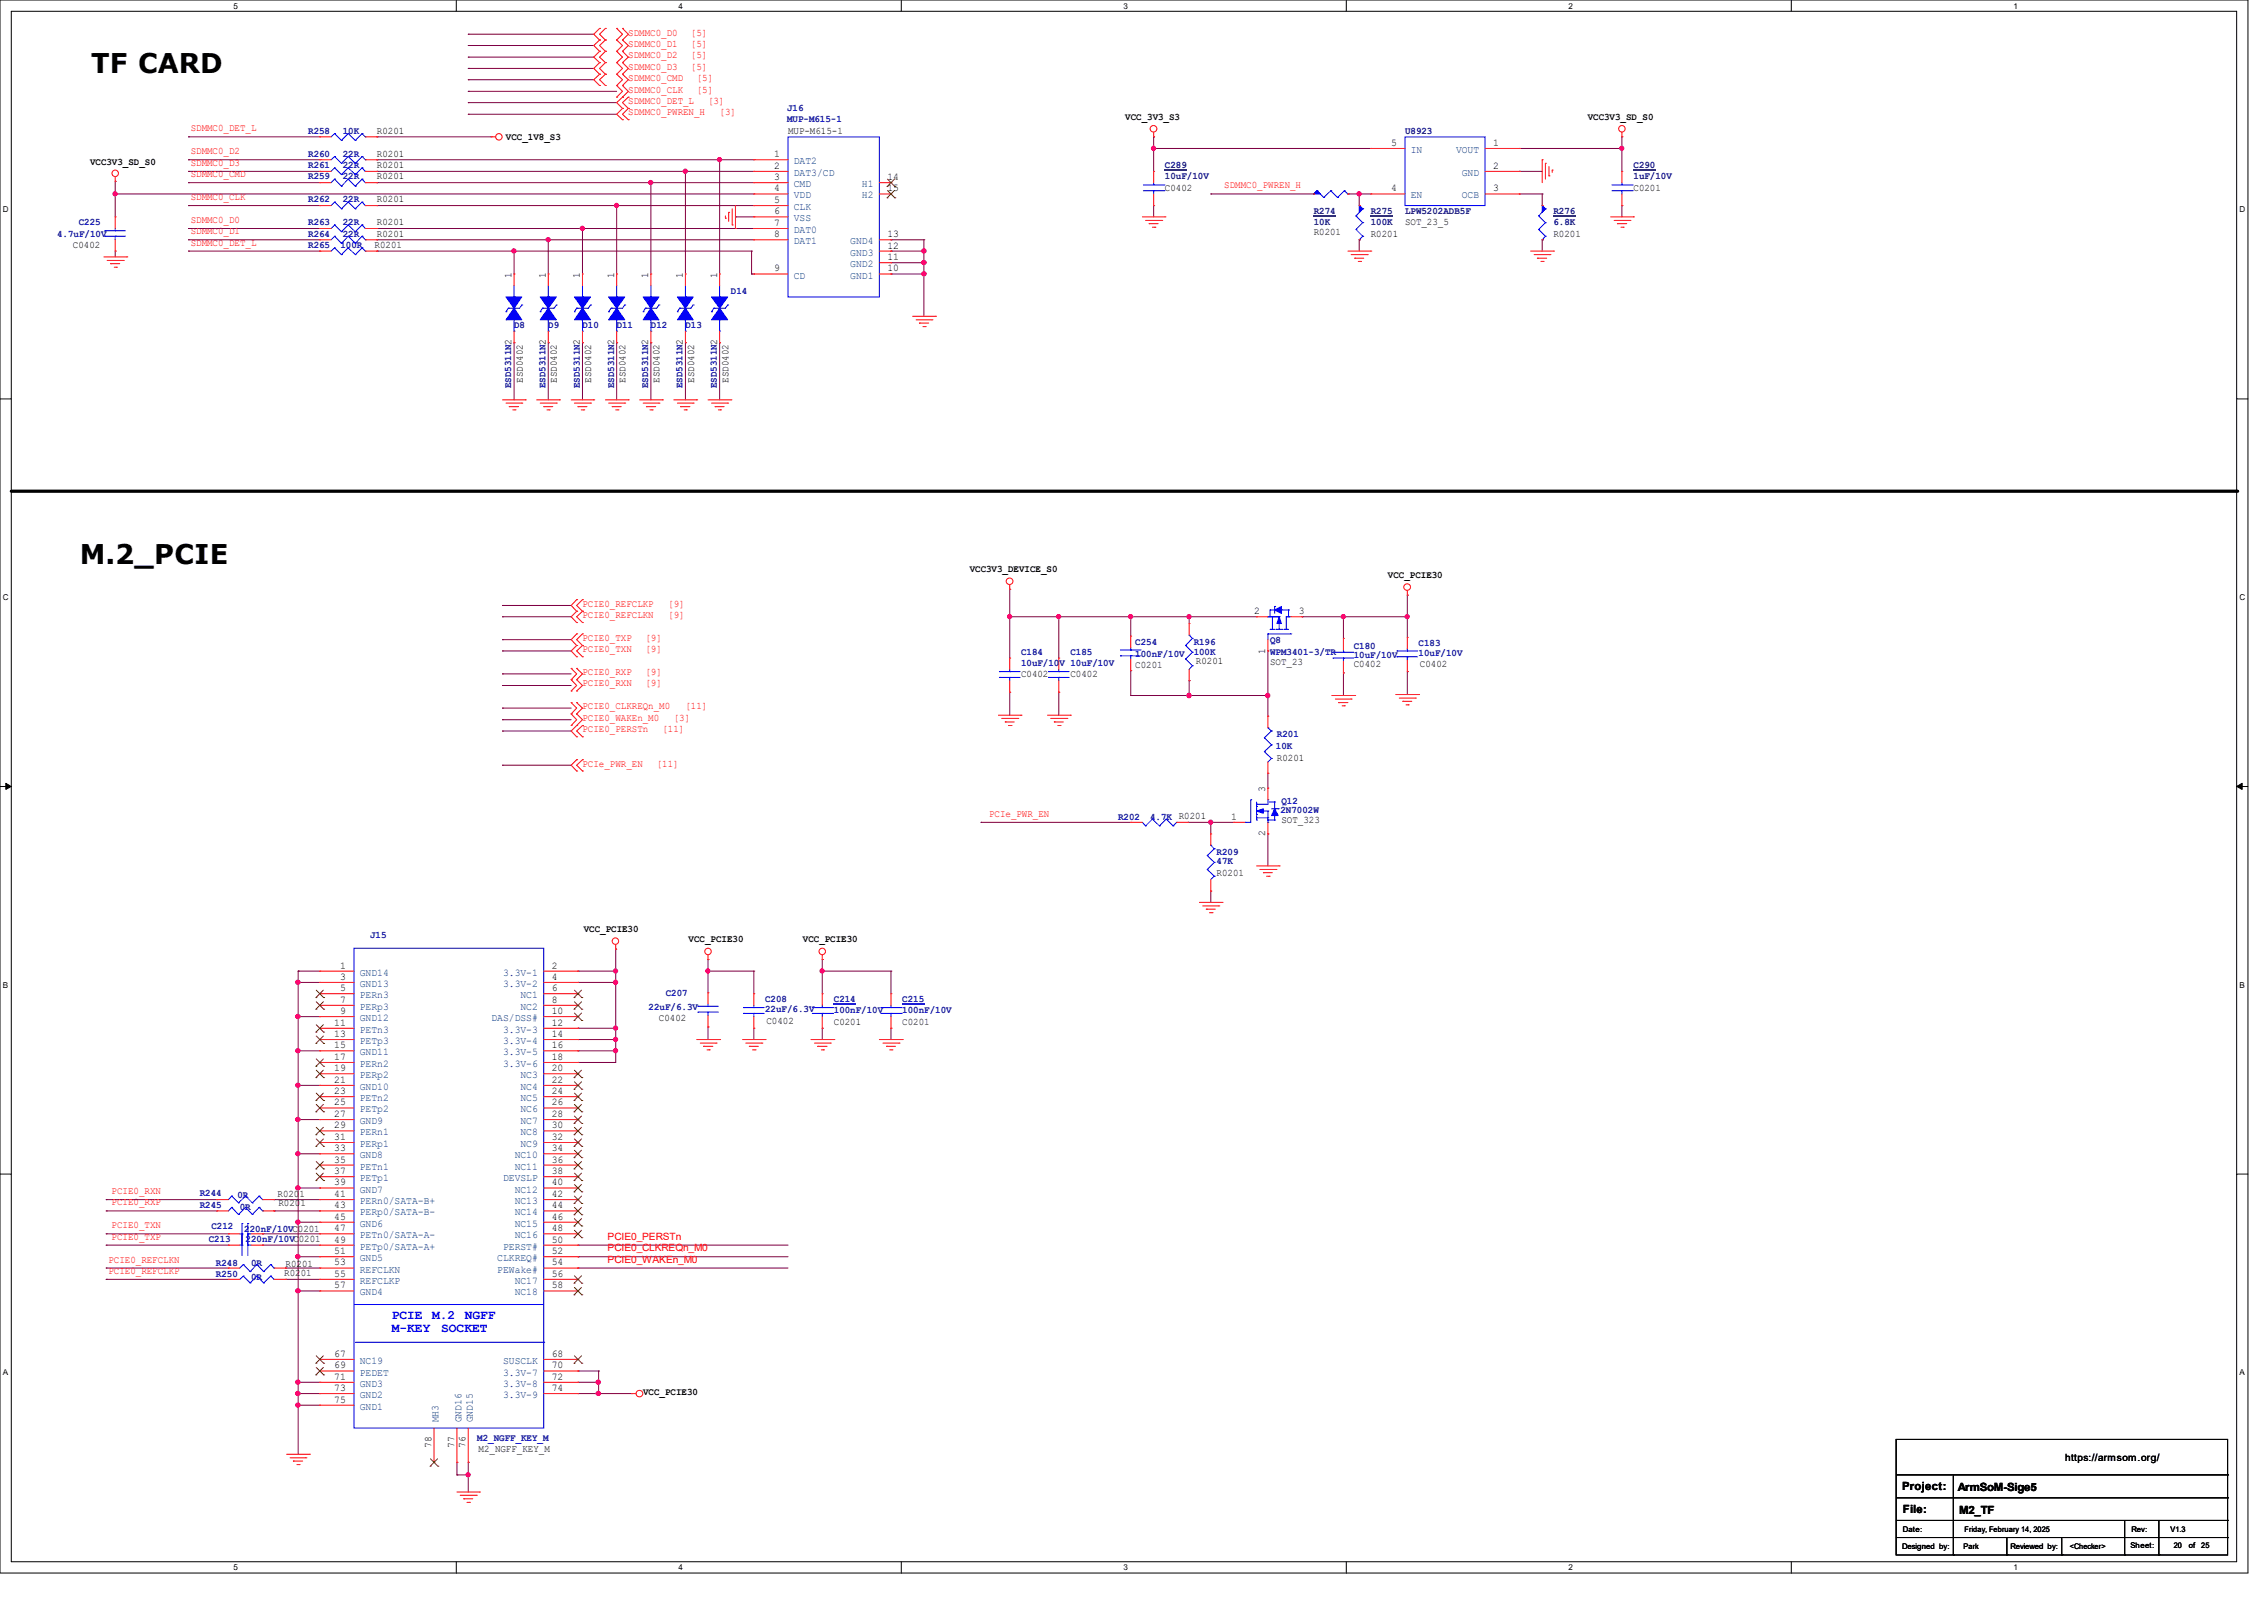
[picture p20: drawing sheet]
<svg xmlns="http://www.w3.org/2000/svg" width="297mm" height="210mm" viewBox="0 0 297 210" stroke-linecap="round" stroke-linejoin="round" font-family="sans-serif">
<defs><g id="words">
<g font-size="3.6">
<text x="12" y="9.5">TF CARD</text>
<text x="10.5" y="74">M.2_PCIE</text>
</g>
<g font-size="1.7" fill="#00f">
<text x="51.4" y="173">PCIE</text>
<text x="56.7" y="173">M.2</text>
<text x="61" y="173">NGFF</text>
<text x="51.4" y="174.7">M-KEY</text>
<text x="57.9" y="174.7">SOCKET</text>
</g>
<g font-size="1.5">
<text x="249.5" y="195.4">Project:</text>
<text x="256.8" y="195.5">ArmSoM-Sige5</text>
<text x="249.6" y="198.4">File:</text>
<text x="257" y="198.5">M2_TF</text>
</g>
<g font-size="1.4">
<text x="101.6" y="20.6">1</text>
<text x="101.6" y="22.1">2</text>
<text x="101.6" y="23.6">3</text>
<text x="116.4" y="23.6">14</text>
<text x="182.5" y="19.1">5</text>
<text x="195.9" y="22.1">2</text>
<text x="195.9" y="19.1">1</text>
<text x="101.6" y="25.1">4</text>
<text x="101.6" y="26.6">5</text>
<text x="101.6" y="28.1">6</text>
<text x="101.6" y="29.6">7</text>
<text x="116.4" y="25.1">15</text>
<text x="182.5" y="25.1">4</text>
<text x="195.9" y="25.1">3</text>
<text x="101.6" y="31.1">8</text>
<text x="101.6" y="35.6">9</text>
<text x="116.4" y="35.6">10</text>
<text x="116.4" y="34.1">11</text>
<text x="116.4" y="32.6">12</text>
<text x="116.4" y="31.1">13</text>
<text x="67.1" y="36.4" transform="rotate(-90 67.1 36.4)">1</text>
<text x="71.6" y="36.4" transform="rotate(-90 71.6 36.4)">1</text>
<text x="76.1" y="36.4" transform="rotate(-90 76.1 36.4)">1</text>
<text x="80.6" y="36.4" transform="rotate(-90 80.6 36.4)">1</text>
<text x="85" y="36.4" transform="rotate(-90 85 36.4)">1</text>
<text x="89.6" y="36.4" transform="rotate(-90 89.6 36.4)">1</text>
<text x="94.1" y="36.4" transform="rotate(-90 94.1 36.4)">1</text>
<text x="164.5" y="80.6">2</text>
<text x="170.4" y="80.6">3</text>
<text x="166" y="85.7" transform="rotate(-90 166 85.7)">1</text>
<text x="161.5" y="107.5">1</text>
<text x="166" y="103.8" transform="rotate(-90 166 103.8)">3</text>
<text x="166" y="109.7" transform="rotate(-90 166 109.7)">2</text>
<text x="44.6" y="127">1</text>
<text x="44.6" y="128.5">3</text>
<text x="44.6" y="130">5</text>
<text x="44.6" y="131.5">7</text>
<text x="72.4" y="127">2</text>
<text x="72.4" y="128.5">4</text>
<text x="72.4" y="130">6</text>
<text x="72.4" y="131.5">8</text>
<text x="43.9" y="134.5">11</text>
<text x="43.9" y="136">13</text>
<text x="43.9" y="137.5">15</text>
<text x="44.6" y="133">9</text>
<text x="72.4" y="133">10</text>
<text x="72.4" y="134.5">12</text>
<text x="72.4" y="136">14</text>
<text x="72.4" y="137.5">16</text>
<text x="43.9" y="139">17</text>
<text x="43.9" y="140.5">19</text>
<text x="43.9" y="142">21</text>
<text x="43.9" y="143.5">23</text>
<text x="72.4" y="139">18</text>
<text x="72.4" y="140.5">20</text>
<text x="72.4" y="142">22</text>
<text x="72.4" y="143.5">24</text>
<text x="43.9" y="145">25</text>
<text x="43.9" y="146.5">27</text>
<text x="43.9" y="148">29</text>
<text x="43.9" y="149.5">31</text>
<text x="72.4" y="145">26</text>
<text x="72.4" y="146.5">28</text>
<text x="72.4" y="148">30</text>
<text x="72.4" y="149.5">32</text>
<text x="43.9" y="151">33</text>
<text x="43.9" y="152.5">35</text>
<text x="43.9" y="154">37</text>
<text x="43.9" y="155.5">39</text>
<text x="72.4" y="151">34</text>
<text x="72.4" y="152.5">36</text>
<text x="72.4" y="154">38</text>
<text x="72.4" y="155.5">40</text>
<text x="43.9" y="157">41</text>
<text x="43.9" y="158.5">43</text>
<text x="43.9" y="160">45</text>
<text x="43.9" y="161.5">47</text>
<text x="72.4" y="157">42</text>
<text x="72.4" y="158.5">44</text>
<text x="72.4" y="160">46</text>
<text x="72.4" y="161.5">48</text>
<text x="43.9" y="163">49</text>
<text x="43.9" y="164.5">51</text>
<text x="43.9" y="166">53</text>
<text x="43.9" y="167.5">55</text>
<text x="72.4" y="163">50</text>
<text x="72.4" y="164.5">52</text>
<text x="72.4" y="166">54</text>
<text x="72.4" y="167.5">56</text>
<text x="43.9" y="169">57</text>
<text x="72.4" y="169">58</text>
<text x="43.9" y="178">67</text>
<text x="43.9" y="179.5">69</text>
<text x="72.4" y="178">68</text>
<text x="72.4" y="179.5">70</text>
<text x="43.9" y="181">71</text>
<text x="43.9" y="182.5">73</text>
<text x="43.9" y="184">75</text>
<text x="72.4" y="181">72</text>
<text x="72.4" y="182.5">74</text>
<text x="56.6" y="189.9" transform="rotate(-90 56.6 189.9)">78</text>
<text x="59.6" y="189.9" transform="rotate(-90 59.6 189.9)">77</text>
<text x="61.1" y="189.9" transform="rotate(-90 61.1 189.9)">76</text>
</g>
<g font-size="1.4" fill="#004080">
<text x="104.1" y="21.5">DAT2</text>
<text x="104.1" y="23.1">DAT3/CD</text>
<text x="185.1" y="20.1">IN</text>
<text x="191" y="20.1">VOUT</text>
<text x="191.8" y="23.1">GND</text>
<text x="104.1" y="24.6">CMD</text>
<text x="104.1" y="26">VDD</text>
<text x="104.1" y="27.6">CLK</text>
<text x="104.1" y="29">VSS</text>
<text x="113.1" y="24.6">H1</text>
<text x="113.1" y="26">H2</text>
<text x="185.1" y="26">EN</text>
<text x="191.8" y="26">OCB</text>
<text x="104.1" y="30.6">DAT0</text>
<text x="104.1" y="32">DAT1</text>
<text x="111.5" y="35.1">GND2</text>
<text x="111.5" y="33.5">GND3</text>
<text x="111.5" y="32">GND4</text>
<text x="104.1" y="36.5">CD</text>
<text x="111.5" y="36.5">GND1</text>
<text x="47.2" y="128">GND14</text>
<text x="47.2" y="129.5">GND13</text>
<text x="47.2" y="130.9">PERn3</text>
<text x="66" y="128">3.3V-1</text>
<text x="66" y="129.5">3.3V-2</text>
<text x="68.3" y="130.9">NC1</text>
<text x="47.2" y="132.5">PERp3</text>
<text x="47.2" y="133.9">GND12</text>
<text x="47.2" y="135.5">PETn3</text>
<text x="47.2" y="136.9">PETp3</text>
<text x="64.5" y="133.9">DAS/DSS#</text>
<text x="66" y="135.5">3.3V-3</text>
<text x="66" y="136.9">3.3V-4</text>
<text x="68.3" y="132.5">NC2</text>
<text x="47.2" y="138.4">GND11</text>
<text x="47.2" y="140">PERn2</text>
<text x="47.2" y="141.4">PERp2</text>
<text x="47.2" y="143">GND10</text>
<text x="66" y="138.4">3.3V-5</text>
<text x="66" y="140">3.3V-6</text>
<text x="68.3" y="141.4">NC3</text>
<text x="68.3" y="143">NC4</text>
<text x="47.2" y="144.4">PETn2</text>
<text x="47.2" y="145.9">PETp2</text>
<text x="47.2" y="147.4">GND9</text>
<text x="47.2" y="148.9">PERn1</text>
<text x="68.3" y="144.4">NC5</text>
<text x="68.3" y="145.9">NC6</text>
<text x="68.3" y="147.4">NC7</text>
<text x="68.3" y="148.9">NC8</text>
<text x="47.2" y="150.5">PERp1</text>
<text x="47.2" y="151.9">GND8</text>
<text x="47.2" y="153.4">PETn1</text>
<text x="47.2" y="154.9">PETp1</text>
<text x="66" y="154.9">DEVSLP</text>
<text x="67.5" y="151.9">NC10</text>
<text x="67.5" y="153.4">NC11</text>
<text x="68.3" y="150.5">NC9</text>
<text x="47.2" y="156.4">GND7</text>
<text x="47.2" y="157.9">PERn0/SATA-B+</text>
<text x="47.2" y="159.4">PERp0/SATA-B-</text>
<text x="47.2" y="160.9">GND6</text>
<text x="67.5" y="156.4">NC12</text>
<text x="67.5" y="157.9">NC13</text>
<text x="67.5" y="159.4">NC14</text>
<text x="67.5" y="160.9">NC15</text>
<text x="47.2" y="162.4">PETn0/SATA-A-</text>
<text x="47.2" y="163.9">PETp0/SATA-A+</text>
<text x="47.2" y="165.4">GND5</text>
<text x="47.2" y="166.9">REFCLKN</text>
<text x="65.2" y="165.4">CLKREQ#</text>
<text x="65.2" y="166.9">PEWake#</text>
<text x="66" y="163.9">PERST#</text>
<text x="67.5" y="162.4">NC16</text>
<text x="47.2" y="168.4">REFCLKP</text>
<text x="47.2" y="169.9">GND4</text>
<text x="67.5" y="168.4">NC17</text>
<text x="67.5" y="169.9">NC18</text>
<text x="47.2" y="178.9">NC19</text>
<text x="66" y="178.9">SUSCLK</text>
<text x="47.2" y="180.4">PEDET</text>
<text x="47.2" y="181.9">GND3</text>
<text x="47.2" y="183.4">GND2</text>
<text x="47.2" y="184.9">GND1</text>
<text x="66" y="180.4">3.3V-7</text>
<text x="66" y="181.9">3.3V-8</text>
<text x="66" y="183.4">3.3V-9</text>
<text x="57.5" y="186.6" transform="rotate(-90 57.5 186.6)">MH3</text>
<text x="60.5" y="186.6" transform="rotate(-90 60.5 186.6)">GND16</text>
<text x="62" y="186.6" transform="rotate(-90 62 186.6)">GND15</text>
</g>
<g font-size="1.3" fill="#f00">
<text x="82.4" y="4.7">SDMMC0_D0</text>
<text x="90.6" y="4.7">[5]</text>
<text x="82.4" y="6.1">SDMMC0_D1</text>
<text x="82.4" y="7.6">SDMMC0_D2</text>
<text x="82.4" y="9.1">SDMMC0_D3</text>
<text x="82.4" y="10.6">SDMMC0_CMD</text>
<text x="90.6" y="6.1">[5]</text>
<text x="90.6" y="7.6">[5]</text>
<text x="90.6" y="9.1">[5]</text>
<text x="91.4" y="10.6">[5]</text>
<text x="25" y="17.2">SDMMC0_DET_L</text>
<text x="82.4" y="15.1">SDMMC0_PWREN_H</text>
<text x="82.4" y="12.1">SDMMC0_CLK</text>
<text x="82.4" y="13.6">SDMMC0_DET_L</text>
<text x="91.4" y="12.1">[5]</text>
<text x="92.9" y="13.6">[3]</text>
<text x="94.4" y="15.1">[3]</text>
<text x="25" y="20.2">SDMMC0_D2</text>
<text x="25" y="21.8">SDMMC0_D3</text>
<text x="25" y="23.2">SDMMC0_CMD</text>
<text x="25" y="26.2">SDMMC0_CLK</text>
<text x="25" y="29.3">SDMMC0_D0</text>
<text x="160.6" y="24.7">SDMMC0_PWREN_H</text>
<text x="25" y="32.2">SDMMC0_DET_L</text>
<text x="25" y="30.7">SDMMC0_D1</text>
<text x="76.4" y="79.6">PCIE0_REFCLKP</text>
<text x="76.4" y="81.1">PCIE0_REFCLKN</text>
<text x="87.7" y="79.6">[9]</text>
<text x="87.7" y="81.1">[9]</text>
<text x="76.4" y="84.1">PCIE0_TXP</text>
<text x="76.4" y="85.6">PCIE0_TXN</text>
<text x="76.4" y="88.6">PCIE0_RXP</text>
<text x="84.7" y="84.1">[9]</text>
<text x="84.7" y="85.6">[9]</text>
<text x="84.7" y="88.6">[9]</text>
<text x="76.4" y="90">PCIE0_RXN</text>
<text x="76.4" y="93">PCIE0_CLKREQn_M0</text>
<text x="76.4" y="94.6">PCIE0_WAKEn_M0</text>
<text x="84.7" y="90">[9]</text>
<text x="88.4" y="94.6">[3]</text>
<text x="89.9" y="93">[11]</text>
<text x="76.4" y="100.5">PCIe_PWR_EN</text>
<text x="76.4" y="96.1">PCIE0_PERSTn</text>
<text x="86.1" y="100.5">[11]</text>
<text x="86.9" y="96.1">[11]</text>
<text x="129.8" y="107.1">PCIe_PWR_EN</text>
<text x="14.6" y="156.6">PCIE0_RXN</text>
<text x="14.6" y="158.1">PCIE0_RXP</text>
<text x="14.6" y="161.1">PCIE0_TXN</text>
<text x="14.2" y="165.6">PCIE0_REFCLKN</text>
<text x="14.2" y="167.1">PCIE0_REFCLKP</text>
<text x="14.6" y="162.6">PCIE0_TXP</text>
<text x="79.7" y="162.6">PCIE0_PERSTn</text>
<text x="79.7" y="164.1">PCIE0_CLKREQn_M0</text>
<text x="79.7" y="165.6">PCIE0_WAKEn_M0</text>
</g>
<g font-size="1.3" fill="#0000a0">
<text x="40.4" y="17.5">R258</text>
<text x="45" y="17.5">10K</text>
<text x="103.3" y="14.5">J16</text>
<text x="103.3" y="16">MUP-M615-1</text>
<text x="40.4" y="23.5">R259</text>
<text x="40.4" y="22">R261</text>
<text x="40.4" y="20.5">R260</text>
<text x="45" y="23.5">22R</text>
<text x="45" y="22">22R</text>
<text x="45" y="20.5">22R</text>
<text x="10.3" y="29.5">C225</text>
<text x="40.4" y="26.5">R262</text>
<text x="40.4" y="29.5">R263</text>
<text x="45" y="26.5">22R</text>
<text x="45" y="29.5">22R</text>
<text x="7.5" y="31">4.7uF/10V</text>
<text x="40.4" y="32.5">R265</text>
<text x="40.4" y="31">R264</text>
<text x="44.7" y="32.5">100R</text>
<text x="45" y="31">22R</text>
<text x="95.9" y="38.5">D14</text>
<text x="67.4" y="43">D8</text>
<text x="71.9" y="43">D9</text>
<text x="76.4" y="43">D10</text>
<text x="80.9" y="43">D11</text>
<text x="85.4" y="43">D12</text>
<text x="89.9" y="43">D13</text>
<text x="67.1" y="50.9" transform="rotate(-90 67.1 50.9)">ESD5311N2</text>
<text x="71.5" y="50.9" transform="rotate(-90 71.5 50.9)">ESD5311N2</text>
<text x="76.1" y="50.9" transform="rotate(-90 76.1 50.9)">ESD5311N2</text>
<text x="80.6" y="50.9" transform="rotate(-90 80.6 50.9)">ESD5311N2</text>
<text x="85" y="50.9" transform="rotate(-90 85 50.9)">ESD5311N2</text>
<text x="89.5" y="50.9" transform="rotate(-90 89.5 50.9)">ESD5311N2</text>
<text x="94" y="50.9" transform="rotate(-90 94 50.9)">ESD5311N2</text>
<text x="133.9" y="85.9">C184</text>
<text x="133.9" y="87.4">10uF/10V 10uF/10V</text>
<text x="140.4" y="85.9">C185</text>
<text x="148.9" y="84.7">C254</text>
<text x="148.9" y="86.1">100nF/10V</text>
<text x="156.6" y="84.7">R196</text>
<text x="156.6" y="85.9">100K</text>
<text x="166.6" y="84.4">Q8</text>
<text x="166.6" y="85.9">WPM3401-3/TR</text>
<text x="177.6" y="85.1">C180</text>
<text x="177.6" y="86.3">10uF/10V</text>
<text x="186.1" y="84.8">C183</text>
<text x="186.1" y="86">10uF/10V</text>
<text x="167.4" y="98.3">10K</text>
<text x="167.5" y="96.6">R201</text>
<text x="146.7" y="107.6">R202</text>
<text x="150.9" y="107.6">4.7K R0201</text>
<text x="168" y="106.7">2N7002W</text>
<text x="168.1" y="105.5">Q12</text>
<text x="159.6" y="112.1">R209</text>
<text x="159.6" y="113.3">47K</text>
<text x="48.6" y="123">J15</text>
<text x="87.3" y="130.7">C207</text>
<text x="100.4" y="131.4">C208</text>
<text x="109.4" y="131.4">C214</text>
<text x="118.4" y="131.4">C215</text>
<text x="85.1" y="132.5">22uF/6.3V</text>
<text x="100.4" y="132.8">22uF/6.3V</text>
<text x="109.4" y="132.9">100nF/10V</text>
<text x="118.4" y="132.9">100nF/10V</text>
<text x="26.2" y="156.9">R244</text>
<text x="26.2" y="158.4">R245</text>
<text x="27.7" y="161.2">C212</text>
<text x="31.2" y="157.2">0R</text>
<text x="31.5" y="158.7">0R</text>
<text x="32" y="161.5">2</text>
<text x="32.8" y="161.5">20nF/10VC0201</text>
<text x="27.4" y="162.9">C213</text>
<text x="28.3" y="166">R248</text>
<text x="28.3" y="167.6">R250</text>
<text x="32.2" y="162.9">220nF/10VC</text>
<text x="32.9" y="166">0R</text>
<text x="32.9" y="167.9">0R</text>
<text x="62.6" y="189">M2_NGFF_KEY_M</text>
</g>
<g font-size="1.3">
<text x="49.4" y="17.5">R0201</text>
<text x="103.4" y="17.5">MUP-M615-1</text>
<text x="147.6" y="15.7">VCC_3V3_S3</text>
<text x="208.3" y="15.7">VCC3V3_SD_S0</text>
<text x="11.8" y="21.6">VCC3V3_SD_S0</text>
<text x="49.4" y="23.5">R0201</text>
<text x="49.4" y="22">R0201</text>
<text x="49.4" y="20.5">R0201</text>
<text x="66.4" y="18.4">VCC_1V8_S3</text>
<text x="49.4" y="26.5">R0201</text>
<text x="49.4" y="29.5">R0201</text>
<text x="152.8" y="25">C0402</text>
<text x="184.3" y="29.5">SOT_23_5</text>
<text x="214.3" y="25">C0201</text>
<text x="9.6" y="32.5">C0402</text>
<text x="49.1" y="32.5">R0201</text>
<text x="49.4" y="31">R0201</text>
<text x="172.3" y="30.9">R0201</text>
<text x="179.8" y="31">R0201</text>
<text x="203.8" y="31">R0201</text>
<text x="68.6" y="50.2" transform="rotate(-90 68.6 50.2)">ESD0402</text>
<text x="73.1" y="50.2" transform="rotate(-90 73.1 50.2)">ESD0402</text>
<text x="77.6" y="50.2" transform="rotate(-90 77.6 50.2)">ESD0402</text>
<text x="82" y="50.2" transform="rotate(-90 82 50.2)">ESD0402</text>
<text x="86.5" y="50.2" transform="rotate(-90 86.5 50.2)">ESD0402</text>
<text x="91.1" y="50.2" transform="rotate(-90 91.1 50.2)">ESD0402</text>
<text x="95.5" y="50.2" transform="rotate(-90 95.5 50.2)">ESD0402</text>
<text x="127.2" y="75.1">VCC3V3_DEVICE_S0</text>
<text x="182.1" y="75.8">VCC_PCIE30</text>
<text x="133.9" y="88.9">C0402</text>
<text x="140.4" y="88.9">C0402</text>
<text x="148.9" y="87.7">C0201</text>
<text x="156.9" y="87.1">R0201</text>
<text x="166.6" y="87.2">SOT_23</text>
<text x="177.6" y="87.5">C0402</text>
<text x="186.3" y="87.5">C0402</text>
<text x="167.5" y="99.8">R0201</text>
<text x="168.1" y="107.9">SOT_323</text>
<text x="159.6" y="114.9">R0201</text>
<text x="76.6" y="122.3">VCC_PCIE30</text>
<text x="90.3" y="123.6">VCC_PCIE30</text>
<text x="105.3" y="123.6">VCC_PCIE30</text>
<text x="86.4" y="134">C0402</text>
<text x="100.5" y="134.3">C0402</text>
<text x="109.4" y="134.4">C0201</text>
<text x="118.4" y="134.4">C0201</text>
<text x="36.4" y="157.1">R020</text>
<text x="36.5" y="158.2">R020</text>
<text x="39.3" y="157.1">1</text>
<text x="39.4" y="158.2">1</text>
<text x="37.3" y="167.4">R02</text>
<text x="37.5" y="166.2">R0201</text>
<text x="39.2" y="162.9">0201</text>
<text x="39.5" y="167.4">01</text>
<text x="84.4" y="183">VCC_PCIE30</text>
<text x="62.8" y="190.5">M2_NGFF_KEY_M</text>
<text x="270.9" y="191.6">https://armsom.org/</text>
</g>
<g font-size="1.3" fill="#000080">
<text x="184.3" y="17.5">U8923</text>
<text x="152.8" y="22">C289</text>
<text x="152.8" y="23.5">10uF/10V</text>
<text x="214.3" y="22">C290</text>
<text x="214.3" y="23.5">1uF/10V</text>
<text x="172.3" y="28">R274</text>
<text x="172.3" y="29.5">10K</text>
<text x="179.8" y="28">R275</text>
<text x="179.8" y="29.5">100K</text>
<text x="184.3" y="28">LPW5202ADB5F</text>
<text x="203.8" y="28">R276</text>
<text x="203.8" y="29.5">6.8K</text>
</g>
<g font-size="1.1">
<text x="30.6" y="1.1">5</text>
<text x="89" y="1.1">4</text>
<text x="147.4" y="1.1">3</text>
<text x="205.8" y="1.1">2</text>
<text x="264.2" y="1.1">1</text>
<text x=".4" y="27.9">D</text>
<text x="293.8" y="27.9">D</text>
<text x=".4" y="78.7">C</text>
<text x="293.8" y="78.7">C</text>
<text x=".4" y="129.5">B</text>
<text x="293.8" y="129.5">B</text>
<text x=".4" y="180.4">A</text>
<text x="293.8" y="180.4">A</text>
<text x="30.6" y="206">5</text>
<text x="89" y="206">4</text>
<text x="147.4" y="206">3</text>
<text x="205.8" y="206">2</text>
<text x="264.2" y="206">1</text>
</g>
<g font-size="1">
<text x="249.5" y="203.2">Designed by:</text>
<text x="249.6" y="201">Date:</text>
<text x="257.6" y="203.2">Park</text>
<text x="257.7" y="201">Friday, February 14, 2025</text>
<text x="263.7" y="203.2">Reviewed by:</text>
<text x="271.5" y="203.2">&lt;Checker&gt;</text>
<text x="279.5" y="203">Sheet:</text>
<text x="279.6" y="201">Rev:</text>
<text x="284.7" y="201">V1.3</text>
<text x="285.2" y="203">20</text>
<text x="287.1" y="203">of</text>
<text x="288.8" y="203">25</text>
</g>
</g></defs>
<g fill="none" stroke="#000" stroke-width=".13">
<path d="M0 0h294.9v206.3h-294.9zM1.5 1.5h291.9v203.4h-291.9zM59.9 0v1.5M118.2 0v1.5M176.6 0v1.5M235 0v1.5M0 52.3h1.5M293.4 52.3h1.5M0 103.2h1.5M.8 102.7l.7 .5-.7 .3zM293.4 103.2l.7-.5v.8zM293.4 103.2h1.5"/>
<path d="M0 154h1.5M293.4 154h1.5M59.9 204.9v1.4M118.2 204.9v1.4M176.6 204.9v1.4M235 204.9v1.4"/>
</g>
<path d="M.8 102.7l.7 .5-.7 .3zM293.4 103.2l.7-.5v.8z" fill="#000"/>
<path d="M1.5 64.4h291.9" fill="none" stroke="#000" stroke-width=".42"/>
<circle cx="293.4" cy="64.4" r=".21" fill="#000"/>
<path d="M39.1 127.4h.1M39.1 128.9h.1M39.1 127.4h2.9M39.1 127.4v5.9M39.1 128.9h2.9" fill="none" stroke="#800040" stroke-width=".13"/>
<circle cx="39.1" cy="133.3" r=".29" fill="#f0f"/>
<circle cx="39.1" cy="133.3" r=".29" fill="none" stroke="#f0f" stroke-width=".13"/>
<circle cx="39.1" cy="128.8" r=".29" fill="#f0f"/>
<circle cx="39.1" cy="128.8" r=".29" fill="none" stroke="#f0f" stroke-width=".13"/>
<path d="M39.1 133.3h.1M39.1 137.8h.1M39.1 133.3h2.9M39.1 133.3v9.1M39.1 137.8h2.9" fill="none" stroke="#800040" stroke-width=".13"/>
<circle cx="39.1" cy="137.8" r=".29" fill="#f0f"/>
<circle cx="39.1" cy="137.8" r=".29" fill="none" stroke="#f0f" stroke-width=".13"/>
<path d="M39.1 142.4h.1M39.1 142.4h2.9M39.1 142.4v4.5" fill="none" stroke="#800040" stroke-width=".13"/>
<circle cx="39.1" cy="146.8" r=".29" fill="#f0f"/>
<circle cx="39.1" cy="146.8" r=".29" fill="none" stroke="#f0f" stroke-width=".13"/>
<circle cx="39.1" cy="142.3" r=".29" fill="#f0f"/>
<circle cx="39.1" cy="142.3" r=".29" fill="none" stroke="#f0f" stroke-width=".13"/>
<path d="M39.1 146.9h.1M39.1 146.9h2.9M39.1 146.9v4.4" fill="none" stroke="#800040" stroke-width=".13"/>
<circle cx="39.1" cy="151.3" r=".29" fill="#f0f"/>
<circle cx="39.1" cy="151.3" r=".29" fill="none" stroke="#f0f" stroke-width=".13"/>
<path d="M39.1 151.3h.1M39.1 155.8h.1M39.1 151.3h2.9M39.1 151.3v9M39.1 155.8h2.9" fill="none" stroke="#800040" stroke-width=".13"/>
<circle cx="39.1" cy="160.3" r=".29" fill="#f0f"/>
<circle cx="39.1" cy="160.3" r=".29" fill="none" stroke="#f0f" stroke-width=".13"/>
<circle cx="39.1" cy="155.8" r=".29" fill="#f0f"/>
<circle cx="39.1" cy="155.8" r=".29" fill="none" stroke="#f0f" stroke-width=".13"/>
<path d="M39.1 160.3h.1M39.1 164.8h.1M39.1 160.3h2.9M39.1 160.3v9M39.1 164.8h2.9" fill="none" stroke="#800040" stroke-width=".13"/>
<circle cx="39.1" cy="169.3" r=".29" fill="#f0f"/>
<circle cx="39.1" cy="169.3" r=".29" fill="none" stroke="#f0f" stroke-width=".13"/>
<circle cx="39.1" cy="164.8" r=".29" fill="#f0f"/>
<circle cx="39.1" cy="164.8" r=".29" fill="none" stroke="#f0f" stroke-width=".13"/>
<path d="M39.1 169.3h.1M39.1 169.3h2.9M39.1 169.3v13.5M39.1 181.3h.1M39.1 181.3h2.9" fill="none" stroke="#800040" stroke-width=".13"/>
<circle cx="39.1" cy="182.8" r=".29" fill="#f0f"/>
<circle cx="39.1" cy="182.8" r=".29" fill="none" stroke="#f0f" stroke-width=".13"/>
<circle cx="39.1" cy="181.3" r=".29" fill="#f0f"/>
<circle cx="39.1" cy="181.3" r=".29" fill="none" stroke="#f0f" stroke-width=".13"/>
<path d="M39.1 182.8h.1M39.1 182.8h2.9M39.1 182.8v1.5" fill="none" stroke="#800040" stroke-width=".13"/>
<circle cx="39.1" cy="184.3" r=".29" fill="#f0f"/>
<circle cx="39.1" cy="184.3" r=".29" fill="none" stroke="#f0f" stroke-width=".13"/>
<path d="M75.8 127.4h.1M75.8 128.9h.1M75.8 127.4h5M80.8 127.4h.1M80.8 127.4v1.5h-5M39.1 184.3h.1M39.1 184.3h2.9M39.1 184.3v6.5" fill="none" stroke="#800040" stroke-width=".13"/>
<circle cx="80.8" cy="127.4" r=".28" fill="#f0f"/>
<circle cx="80.8" cy="127.4" r=".28" fill="none" stroke="#f0f" stroke-width=".13"/>
<path d="M59.9 193.5h.1M59.9 193.5h1.5M61.4 191.8h.1M61.4 193.5h.1M61.4 191.8v3.9" fill="none" stroke="#800040" stroke-width=".13"/>
<circle cx="61.4" cy="193.4" r=".28" fill="#f0f"/>
<circle cx="61.4" cy="193.4" r=".28" fill="none" stroke="#f0f" stroke-width=".13"/>
<path d="M75.8 139.4h.1M75.8 139.4h5M80.8 128.9h.1M80.8 128.9v6M59.9 191.8h.1M59.9 191.8v1.7" fill="none" stroke="#800040" stroke-width=".13"/>
<circle cx="80.8" cy="134.9" r=".28" fill="#f0f"/>
<circle cx="80.8" cy="134.9" r=".28" fill="none" stroke="#f0f" stroke-width=".13"/>
<circle cx="80.8" cy="128.8" r=".28" fill="#f0f"/>
<circle cx="80.8" cy="128.8" r=".28" fill="none" stroke="#f0f" stroke-width=".13"/>
<path d="M75.8 137.8h.1M75.8 137.8h5" fill="none" stroke="#800040" stroke-width=".13"/>
<circle cx="80.8" cy="137.8" r=".28" fill="#f0f"/>
<circle cx="80.8" cy="137.8" r=".28" fill="none" stroke="#f0f" stroke-width=".13"/>
<path d="M75.8 136.4h.1M75.8 136.4h5M80.8 137.8h.1M80.8 136.4h.1M80.8 136.4v3" fill="none" stroke="#800040" stroke-width=".13"/>
<circle cx="80.8" cy="136.3" r=".28" fill="#f0f"/>
<circle cx="80.8" cy="136.3" r=".28" fill="none" stroke="#f0f" stroke-width=".13"/>
<path d="M75.8 134.9h.1M75.8 134.9h5M80.8 134.9h.1M80.8 134.9v1.5M75.8 182.8h.1M75.8 181.3h.1M75.8 181.3h2.7M78.5 181.3h.1M78.5 181.3v1.5h-2.7" fill="none" stroke="#800040" stroke-width=".13"/>
<circle cx="78.5" cy="182.8" r=".29" fill="#f0f"/>
<circle cx="78.5" cy="182.8" r=".29" fill="none" stroke="#f0f" stroke-width=".13"/>
<circle cx="78.5" cy="181.3" r=".29" fill="#f0f"/>
<circle cx="78.5" cy="181.3" r=".29" fill="none" stroke="#f0f" stroke-width=".13"/>
<g fill="none" stroke="#800040" stroke-width=".13">
<path d="M107.9 127.4h.1M107.9 134.9h.1M107.9 127.4v2.9M107.9 134.9v1.5M107.9 127.4h9M116.9 127.4h.1M116.9 134.9h.1M116.9 127.4v2.9M116.9 134.9v1.5M75.8 179.8h.1M75.8 179.8h2.7M78.5 179.8h.1"/>
<path d="M78.5 179.8v1.5"/>
</g>
<circle cx="107.8" cy="127.4" r=".28" fill="#f0f"/>
<circle cx="107.8" cy="127.4" r=".28" fill="none" stroke="#f0f" stroke-width=".13"/>
<g fill="none" stroke="#800040" stroke-width=".13">
<path d="M132.5 77.3h.1M132.5 77.3v3.6M155.8 107.9h.1M155.8 107.9h3M166.3 109.4h.1M166.3 101.4h.1M166.3 101.4v2M166.3 109.4v4.2M80.8 124.5h.1M80.8 124.5v2.9M92.9 127.4h.1M92.9 134.7h.1"/>
<path d="M92.9 125.9h.1M92.9 125.9v4.3M92.9 134.7v1.7M98.9 127.4h.1M98.9 134.9h.1M98.9 127.4v2.9M98.9 134.9v1.5M107.9 125.9h.1M107.9 125.9v1.5M13.9 157.4h.1M13.9 158.8h.1M13.9 158.8h14.5"/>
<path d="M13.9 157.4h14.5M35.9 158.8h.1M35.9 157.4h.1M35.9 158.8h6.1M35.9 157.4h6.1M13.9 161.8h.1M13.9 163.3h.1M13.9 166.3h.1M13.9 167.8h.1M13.9 161.8h16.1M13.9 163.3h16.1M13.9 167.8h16.1"/>
<path d="M13.9 166.3h16.1M34.5 161.8h.1M34.5 163.3h.1M34.5 161.8h7.5M34.5 163.3h7.5M37.5 167.8h.1M37.5 166.3h.1M37.5 167.8h4.5M37.5 166.3h4.5M75.8 163.3h.1M75.8 164.8h.1M75.8 166.3h.1"/>
<path d="M75.8 163.3h27.6M75.8 166.3h27.6M75.8 164.8h27.6M78.5 182.8h.1M78.5 182.8h4.3"/>
</g>
<circle cx="132.4" cy="80.9" r=".28" fill="#f0f"/>
<circle cx="132.4" cy="80.9" r=".28" fill="none" stroke="#f0f" stroke-width=".13"/>
<path d="M132.5 80.9h.1M132.5 80.9h6.4M138.9 80.9h.1M138.9 80.9v5.4" fill="none" stroke="#800040" stroke-width=".13"/>
<circle cx="138.9" cy="80.9" r=".28" fill="#f0f"/>
<circle cx="138.9" cy="80.9" r=".28" fill="none" stroke="#f0f" stroke-width=".13"/>
<path d="M184.6 78.1h.1M184.6 78.1v2.8M132.5 80.9h.1M132.5 90.8h.1M132.5 80.9v5.4M132.5 90.8v3M138.9 90.8h.1M138.9 90.8v3" fill="none" stroke="#800040" stroke-width=".13"/>
<circle cx="184.6" cy="80.9" r=".28" fill="#f0f"/>
<circle cx="184.6" cy="80.9" r=".28" fill="none" stroke="#f0f" stroke-width=".13"/>
<path d="M170.8 80.9h.1M170.8 80.9h13.8M176.2 80.9h.1M176.2 88.3h.1M176.2 80.9v2.8M176.2 88.3v2.9M184.6 80.9h.1M184.6 88.1h.1M184.6 80.9v2.7M184.6 88.1v3" fill="none" stroke="#800040" stroke-width=".13"/>
<circle cx="176.2" cy="80.9" r=".28" fill="#f0f"/>
<circle cx="176.2" cy="80.9" r=".28" fill="none" stroke="#f0f" stroke-width=".13"/>
<path d="M166.3 85.4h.1M166.3 85.4v5.8M128.7 107.9h.1M128.7 107.9h19.6M158.8 116.9h.1M158.8 107.9h.1M158.8 107.9v1.5M158.8 116.9v1.5" fill="none" stroke="#800040" stroke-width=".13"/>
<circle cx="158.8" cy="107.8" r=".28" fill="#f0f"/>
<circle cx="158.8" cy="107.8" r=".28" fill="none" stroke="#f0f" stroke-width=".13"/>
<path d="M158.8 107.9h.1M158.8 107.9h3M92.9 127.4h.1M92.9 127.4h6" fill="none" stroke="#800040" stroke-width=".13"/>
<circle cx="92.9" cy="127.4" r=".28" fill="#f0f"/>
<circle cx="92.9" cy="127.4" r=".28" fill="none" stroke="#f0f" stroke-width=".13"/>
<path d="M138.9 80.9h.1M138.9 80.9h17.1M148.3 80.9h.1M148.3 80.9v2.5" fill="none" stroke="#800040" stroke-width=".13"/>
<circle cx="156" cy="80.9" r=".28" fill="#f0f"/>
<circle cx="156" cy="80.9" r=".28" fill="none" stroke="#f0f" stroke-width=".13"/>
<circle cx="148.3" cy="80.9" r=".28" fill="#f0f"/>
<circle cx="148.3" cy="80.9" r=".28" fill="none" stroke="#f0f" stroke-width=".13"/>
<path d="M148.3 88h.1M148.3 91.2h.1M148.3 88v3.2M148.3 91.2h7.7M156 80.9h.1M156 80.9v.9M156 80.9h8.8" fill="none" stroke="#800040" stroke-width=".13"/>
<circle cx="156" cy="91.2" r=".29" fill="#f0f"/>
<circle cx="156" cy="91.2" r=".29" fill="none" stroke="#f0f" stroke-width=".13"/>
<path d="M166.3 91.2h.1M166.3 91.2v2.7" fill="none" stroke="#800040" stroke-width=".13"/>
<circle cx="166.3" cy="91.2" r=".29" fill="#f0f"/>
<circle cx="166.3" cy="91.2" r=".29" fill="none" stroke="#f0f" stroke-width=".13"/>
<path d="M24.7 27h.1M24.7 27h17.3M49.4 27h.1M49.4 27h31.5M156 89.3h.1M156 91.2h.1M156 89.3v1.9M156 91.2h10.3" fill="none" stroke="#800040" stroke-width=".13"/>
<circle cx="80.9" cy="26.9" r=".28" fill="#f0f"/>
<circle cx="80.9" cy="26.9" r=".28" fill="none" stroke="#f0f" stroke-width=".13"/>
<path d="M24.7 17.9h.1M24.7 17.9h17.3M49.4 17.9h.1M49.4 17.9h15M24.7 32.9h.1M24.7 21h.1M24.7 32.9h17.3M24.7 21h17.3M49.4 32.9h.1M49.4 21h.1M49.4 32.9h18M49.4 21h45" fill="none" stroke="#800040" stroke-width=".13"/>
<circle cx="94.4" cy="20.9" r=".28" fill="#f0f"/>
<circle cx="94.4" cy="20.9" r=".28" fill="none" stroke="#f0f" stroke-width=".13"/>
<path d="M24.7 22.5h.1M24.7 22.5h17.3M49.4 22.5h.1M49.4 22.5h40.5M94.4 21h.1M94.4 21v14.9M94.4 21h4.5" fill="none" stroke="#800040" stroke-width=".13"/>
<circle cx="89.9" cy="22.5" r=".28" fill="#f0f"/>
<circle cx="89.9" cy="22.5" r=".28" fill="none" stroke="#f0f" stroke-width=".13"/>
<path d="M15.1 23.8h.1M15.1 23.8v1.6M24.7 24h.1M24.7 24h17.3M49.4 24h.1M49.4 24h36M89.9 22.5h.1M89.9 22.5h9M89.9 22.5v13.4" fill="none" stroke="#800040" stroke-width=".13"/>
<circle cx="85.4" cy="23.9" r=".28" fill="#f0f"/>
<circle cx="85.4" cy="23.9" r=".28" fill="none" stroke="#f0f" stroke-width=".13"/>
<path d="M15.1 25.4h.1M15.1 25.4h83.8M85.4 24h.1M85.4 24v11.9M85.4 24h13.5" fill="none" stroke="#800040" stroke-width=".13"/>
<circle cx="15.1" cy="25.4" r=".28" fill="#f0f"/>
<circle cx="15.1" cy="25.4" r=".28" fill="none" stroke="#f0f" stroke-width=".13"/>
<path d="M15.1 25.4h.1M15.1 25.4v3M24.7 30h.1M24.7 30h17.3M49.4 30h.1M49.4 30h27M80.9 27h.1M80.9 27h18M80.9 27v8.9M96.5 28.4h.1M96.5 28.4h2.4" fill="none" stroke="#800040" stroke-width=".13"/>
<circle cx="76.4" cy="30" r=".28" fill="#f0f"/>
<circle cx="76.4" cy="30" r=".28" fill="none" stroke="#f0f" stroke-width=".13"/>
<path d="M24.7 31.5h.1M24.7 31.5h17.3M49.4 31.5h.1M49.4 31.5h49.5M71.9 31.5h.1M76.4 30h.1M76.4 30v5.9M76.4 30h22.5" fill="none" stroke="#800040" stroke-width=".13"/>
<circle cx="71.9" cy="31.4" r=".28" fill="#f0f"/>
<circle cx="71.9" cy="31.4" r=".28" fill="none" stroke="#f0f" stroke-width=".13"/>
<path d="M67.4 32.9h.1M67.4 32.9h31.2M71.9 31.5h.1M71.9 31.5v4.4" fill="none" stroke="#800040" stroke-width=".13"/>
<circle cx="67.4" cy="32.9" r=".28" fill="#f0f"/>
<circle cx="67.4" cy="32.9" r=".28" fill="none" stroke="#f0f" stroke-width=".13"/>
<g fill="none" stroke="#800040" stroke-width=".13">
<path d="M15.1 32.9h.1M15.1 32.9v.8M67.4 32.9h.1M67.4 32.9v3M116.9 31.5h.1M116.9 35.9h.1M116.9 31.5h4.3M116.9 35.9h4.3M121.2 31.5h.1M121.2 35.9h.1M121.2 31.5v1.4M121.2 35.9v5.6"/>
<path d="M67.4 45h.1M67.4 45v7.5M71.9 45h.1M71.9 45v7.5M76.4 45h.1M76.4 45v7.5M80.9 45h.1M80.9 45v7.5M85.4 45h.1M85.4 45v7.5M89.9 45h.1M89.9 45v7.5"/>
<path d="M94.4 45h.1M94.4 45v7.5"/>
</g>
<circle cx="121.2" cy="35.9" r=".29" fill="#f0f"/>
<circle cx="121.2" cy="35.9" r=".29" fill="none" stroke="#f0f" stroke-width=".13"/>
<path d="M116.9 32.9h.1M116.9 32.9h4.3" fill="none" stroke="#800040" stroke-width=".13"/>
<circle cx="121.2" cy="32.9" r=".29" fill="#f0f"/>
<circle cx="121.2" cy="32.9" r=".29" fill="none" stroke="#f0f" stroke-width=".13"/>
<path d="M116.9 34.5h.1M121.2 32.9h.1M121.2 32.9v1.6h-4.3" fill="none" stroke="#800040" stroke-width=".13"/>
<circle cx="121.2" cy="34.4" r=".29" fill="#f0f"/>
<circle cx="121.2" cy="34.4" r=".29" fill="none" stroke="#f0f" stroke-width=".13"/>
<g fill="none" stroke="#800040" stroke-width=".13">
<path d="M61.4 15h.1M61.4 4.5h.1M61.4 6h.1M61.4 7.5h.1M61.4 9h.1M61.4 10.5h.1M61.4 12h.1M61.4 13.5h.1M61.4 15h19.5M61.4 4.5h16.5M61.4 6h16.5M61.4 7.5h16.5"/>
<path d="M61.4 9h16.5M61.4 10.5h16.5M61.4 12h19.5M61.4 13.5h19.5M151.3 17.9h.1M151.3 19.5h.1M151.3 17.9v1.6M151.3 19.5h28.5M212.8 17.9h.1M212.8 17.9v1.6M98.6 32.9h.1M98.6 35.9h.1"/>
<path d="M98.6 32.9v3M98.6 35.9h.3M121.2 34.5h.1M121.2 34.5v1.4M151.3 27h.1M151.3 27v1.4M158.8 25.4h.1M158.8 25.4h13.5M65.9 100.4h.1M65.9 100.4h9"/>
</g>
<circle cx="151.3" cy="19.5" r=".28" fill="#f0f"/>
<circle cx="151.3" cy="19.5" r=".28" fill="none" stroke="#f0f" stroke-width=".13"/>
<path d="M151.3 19.5h.1M151.3 19.5v3M199.3 19.5h.1M199.3 19.5h13.5" fill="none" stroke="#800040" stroke-width=".13"/>
<circle cx="212.7" cy="19.5" r=".28" fill="#f0f"/>
<circle cx="212.7" cy="19.5" r=".28" fill="none" stroke="#f0f" stroke-width=".13"/>
<g fill="none" stroke="#800040" stroke-width=".13">
<path d="M212.8 19.5h.1M212.8 19.5v3M176.8 25.4h.1M176.8 25.4h3M178.3 25.4h.1M178.3 25.4v1.6M199.3 22.5h.1M199.3 25.4h.1M199.3 22.5h3M199.3 25.4h3M202.3 25.4h.1M202.3 25.4v1.6"/>
<path d="M212.8 27h.1M212.8 27v1.4"/>
</g>
<circle cx="178.3" cy="25.4" r=".28" fill="#f0f"/>
<circle cx="178.3" cy="25.4" r=".28" fill="none" stroke="#f0f" stroke-width=".13"/>
<g fill="none" stroke="#800040" stroke-width=".13">
<path d="M178.3 31.5h.1M178.3 31.5v1.4M202.3 31.5h.1M202.3 31.5v1.4M65.9 79.4h.1M65.9 79.4h9M65.9 83.9h.1M65.9 85.4h.1M65.9 88.4h.1M65.9 89.9h.1M65.9 92.9h.1M65.9 94.4h.1"/>
<path d="M65.9 95.9h.1M65.9 80.9h.1M65.9 83.9h9M65.9 85.4h9M65.9 88.4h9M65.9 89.9h9M65.9 92.9h9M65.9 94.4h9M65.9 95.9h9M65.9 80.9h9"/>
</g>
<g fill="none" stroke="#f00" stroke-width=".13">
<path d="M64.4 17.9h.1M64.4 17.9h.6M78.7 3.7h.1M78.7 5.2h.1M78.7 6.7h.1M78.7 8.2h.1M78.7 9.7h.1M78.7 11.2h.1M78.7 3.7l-.8 .8 .8 .7M78.7 5.2l-.8 .8 .8 .7M78.7 6.7l-.8 .8 .8 .7M78.7 8.2l-.8 .8 .8 .7"/>
<path d="M78.7 9.7l-.8 .8 .8 .7M79.4 5.2h.1M79.4 3.7h.1M79.4 6.7h.1M79.4 8.2h.1M79.4 9.7h.1M79.4 11.2h.1M79.4 3.7l-.7 .8 .7 .7M79.4 6.7l-.7 .8 .7 .7M79.4 5.2l-.7 .8 .7 .7M79.4 8.2l-.7 .8 .7 .7M79.4 9.7l-.7 .8 .7 .7"/>
<path d="M80.9 5.2h.1M80.9 3.7h.1M80.9 6.7h.1M80.9 8.2h.1M80.9 9.7h.1M80.9 11.2h.1M80.9 12.7h.1M80.9 3.7l.8 .8-.8 .7M80.9 5.2l.8 .8-.8 .7M80.9 6.7l.8 .8-.8 .7M80.9 11.2l.8 .8-.8 .7M80.9 8.2l.8 .8-.8 .7"/>
<path d="M80.9 9.7l.8 .8-.8 .7M81.7 14.2h.1M81.7 15.7h.1M81.7 5.2h.1M81.7 3.7h.1M81.7 6.7h.1M81.7 8.2h.1M81.7 9.7h.1M81.7 11.2h.1M81.7 12.7h.1M81.7 14.2l-.8 .8 .8 .7M81.7 3.7l.7 .8-.7 .7"/>
<path d="M81.7 5.2l.7 .8-.7 .7M81.7 6.7l.7 .8-.7 .7M81.7 8.2l.7 .8-.7 .7M81.7 12.7l-.8 .8 .8 .7M81.7 9.7l.7 .8-.7 .7M81.7 11.2l.7 .8-.7 .7M82.4 15.7h.1M82.4 14.2h.1M82.4 12.7h.1M82.4 14.2l-.7 .8 .7 .7M82.4 12.7l-.7 .8 .7 .7M151.3 17.9h.1"/>
<path d="M151.3 17.4v.5M179.8 19.5h.1M179.8 19.5h4.5M194.8 19.5h4.5M199.3 19.5h.1M212.8 17.9h.1M212.8 17.4v.5M13.6 33.7h3M14.1 34.2h2.1M14.5 34.6h.1M14.5 34.6h1.2M15 35.1h.3"/>
<path d="M15.1 23.8h.1M15.1 23.2v.6M15.3 35.1h.1M16.2 34.2h.1M16.6 33.7h.1M42 27h.1M42 24h.1M42 27h1.4M42 24h1.4M47.9 27h1.5M47.9 24h1.5M49.4 27h.1"/>
<path d="M49.4 24h.1M95.2 28.6h.1M95.2 28.3v.3M95.6 27.9h.1M95.6 27.9v1.1M96.1 29.5h.1M96.1 27.4v2.1M96.5 30h.1M96.5 27v3M98.9 21h.1M98.9 22.5h.1M98.9 24h.1"/>
<path d="M98.9 25.4h.1M98.9 27h.1M98.9 28.4h.1M98.9 30h.1M98.9 31.5h.1M98.9 35.9h.1M98.9 28.4h4.5M98.9 25.4h4.5M98.9 22.5h4.5M98.9 27h4.5M98.9 24h4.5M98.9 21h4.5"/>
<path d="M98.9 30h4.5M98.9 31.5h4.5M98.9 35.9h4.5M115.4 32.9h1.5M115.4 25.4h1.5M115.4 24h1.5M115.4 31.5h1.5M115.4 35.9h1.5M115.4 34.5h1.5M116.9 35.9h.1M116.9 34.5h.1M116.9 32.9h.1"/>
<path d="M116.9 31.5h.1M116.9 24h.1M116.9 25.4h.1M149.9 28.4h2.9M150.3 28.9h2.1M150.7 29.3h.1M150.7 29.3h1.2M151.2 29.8h.3M151.3 22.5h.1M151.3 27h.1M151.3 22.5v1.5M151.3 25.4v1.6"/>
<path d="M151.5 29.8h.1M152.4 28.9h.1M152.8 28.4h.1M176.8 32.9h3M177.2 33.4h2.2M177.7 33.9h.1M177.7 33.9h1.2M178.2 34.3h.3M178.5 34.3h.1M179.4 33.4h.1M179.8 32.9h.1M179.8 25.4h.1"/>
<path d="M179.8 25.4h4.5M194.8 25.4h4.5M194.8 22.5h4.5M199.3 25.4h.1M199.3 22.5h.1M200.8 32.9h3M201.3 33.4h2M201.7 33.9h.1M201.7 33.9h1.2M202.1 34.3h.3M202.3 21h.1M202.3 21v3"/>
<path d="M202.4 34.3h.1M202.7 21.4h.1M202.7 21.4v2.1M203.2 23.1h.1M203.2 21.8v1.3M203.3 33.4h.1M203.6 22.3h.1M203.6 22.3v.3M203.8 32.9h.1M211.3 28.4h3M211.8 28.9h2M212.2 29.3h.1"/>
<path d="M212.2 29.3h1.2M212.6 29.8h.3M212.9 29.8h.1M213.8 28.9h.1M214.3 28.4h.1M65.9 52.5h3M66.4 52.9h2.1M66.8 53.3h.1M66.8 53.3h1.2M67.3 53.8h.3M67.6 53.8h.1M68.5 52.9h.1"/>
<path d="M68.9 52.5h.1M70.4 52.5h3M70.9 52.9h2.1M71.3 53.3h.1M71.3 53.3h1.2M71.8 53.8h.3M72.1 53.8h.1M73 52.9h.1M73.4 52.5h.1M74.9 52.5h3M75.4 52.9h2.1M75.8 53.3h.1"/>
<path d="M75.8 53.3h1.2M76.2 53.8h.4M76.6 53.8h.1M77.5 52.9h.1M77.9 52.5h.1M79.4 52.5h3M79.8 52.9h2.2M80.3 53.3h.1M80.3 53.3h1.2M80.8 53.8h.3M81.1 53.8h.1M82 52.9h.1"/>
<path d="M82.4 52.5h.1M83.9 52.5h3M84.4 52.9h2M84.8 53.3h.1M84.8 53.3h1.2M85.3 53.8h.3M85.6 53.8h.1M86.4 52.9h.1M86.9 52.5h.1M88.4 52.5h3M88.9 52.9h2M89.3 53.3h.1"/>
<path d="M89.3 53.3h1.2M89.7 53.8h.3M90 53.8h.1M90.9 52.9h.1M91.4 52.5h.1M92.9 52.5h3M93.3 52.9h2.2M93.8 53.3h.1M93.8 53.3h1.2M94.2 53.8h.3M94.5 53.8h.1M95.5 52.9h.1"/>
<path d="M95.9 52.5h.1M119.7 41.5h3M120.2 42h2.1M120.6 42.4h.1M120.6 42.4h1.2M121.1 42.8h.3M121.4 42.8h.1M122.3 42h.1M122.7 41.5h.1M75.6 78.7h.1M75.6 78.7l-.7 .7 .7 .8M76.4 78.7h.1"/>
<path d="M76.4 78.7l-.8 .7 .8 .8M132.5 77.3h.1M132.5 76.7v.6M184.6 78.1h.1M184.6 77.5v.6M74.9 89.2h.1M74.9 87.7h.1M74.9 90.6h.1M74.9 92.2h.1M74.9 93.6h.1M74.9 95.2h.1M74.9 87.7l.7 .7-.7 .8"/>
<path d="M74.9 89.2l.7 .7-.7 .7M74.9 92.2l.7 .7-.7 .7M74.9 93.6l.7 .8-.7 .8M75.6 99.7h.1M75.6 83.1h.1M75.6 84.7h.1M75.6 86.1h.1M75.6 89.2h.1M75.6 87.7h.1M75.6 90.6h.1M75.6 80.2h.1M75.6 81.7h.1"/>
<path d="M75.6 92.2h.1M75.6 93.6h.1M75.6 95.2h.1M75.6 96.6h.1M75.6 99.7l-.7 .7 .7 .7M75.6 83.1l-.7 .8 .7 .8M75.6 84.7l-.7 .7 .7 .7M75.6 87.7l.8 .7-.8 .8M75.6 89.2l.8 .7-.8 .7M75.6 80.2l-.7 .7 .7 .8M75.6 92.2l.8 .7-.8 .7M75.6 93.6l.8 .8-1.5 1.5 .7 .7"/>
<path d="M76.4 99.7h.1M76.4 84.7h.1M76.4 83.1h.1M76.4 86.1h.1M76.4 80.2h.1M76.4 81.7h.1M76.4 96.6h.1M76.4 95.2h.1M76.4 99.7l-.8 .7 .8 .7M76.4 83.1l-.8 .8 .8 .8M76.4 84.7l-.8 .7 .8 .7M76.4 80.2l-.8 .7 .8 .8"/>
<path d="M76.4 95.2l-.8 .7 .8 .7M131 93.8h2.9M131.4 94.2h2.1M131.9 94.7h.1M131.9 94.7h1.2M132.3 95.2h.3M132.6 95.2h.1M133.5 94.2h.1M133.9 93.8h.1M137.4 93.8h3M137.8 94.2h2.2M138.3 94.7h.1"/>
<path d="M138.3 94.7h1.2M138.8 95.2h.3M138.9 86.3h.1M138.9 90.8h.1M138.9 86.3v1.5M138.9 89.3v1.5M139.1 95.2h.1M140 94.2h.1M140.4 93.8h.1M156 89.3h.1M156 81.8h.1M156 81.8v1.5"/>
<path d="M156 87.8v1.5M174.7 91.2h3M175.2 91.7h2M175.6 92.2h.1M175.6 92.2h1.2M176.1 92.6h.3M176.4 92.6h.1M177.2 91.7h.1M177.7 91.2h.1M183.1 91.1h3M183.6 91.6h2.1M184 92h.1"/>
<path d="M184 92h1.2M184.4 92.5h.3M184.7 92.5h.1M185.7 91.6h.1M186.1 91.1h.1M75.6 101.1h.1M76.4 101.1h.1M148.3 107.9h.1M148.3 107.9h1.6M154.3 107.9h1.5M155.8 107.9h.1M157.4 118.4h2.9"/>
<path d="M157.8 118.8h2.1M158.2 119.3h.1M158.2 119.3h1.2M158.7 119.7h.3M159 119.7h.1M159.9 118.8h.1M160.3 118.4h.1M164.8 113.6h3M165.3 114h2.1M165.7 114.5h.1M165.7 114.5h1.2M166.2 114.9h.3"/>
<path d="M166.5 114.9h.1M167.4 114h.1M167.8 113.6h.1M80.8 124.5h.1M80.8 123.9v.6M91.4 136.4h3M91.9 136.8h2M92.3 137.2h.1M92.3 137.2h1.2M92.8 137.7h.2M92.9 125.9h.1M92.9 125.3v.6"/>
<path d="M93 137.7h.1M93.9 136.8h.1M94.4 136.4h.1M97.4 136.4h3M97.8 136.8h2.1M98.3 137.2h.1M98.3 137.2h1.2M98.7 137.7h.4M99.1 137.7h.1M99.9 136.8h.1M100.4 136.4h.1M106.4 136.4h3"/>
<path d="M106.8 136.8h2.1M107.3 137.2h.1M107.3 137.2h1.2M107.7 137.7h.3M107.9 125.9h.1M107.9 130.3h.1M107.9 134.9h.1M107.9 125.3v.6M107.9 130.3v1.6M107.9 133.3v1.6M108 137.7h.1M108.9 136.8h.1"/>
<path d="M109.4 136.4h.1M115.4 136.4h3M115.8 136.8h2.1M116.3 137.2h.1M116.3 137.2h1.2M116.7 137.7h.3M117 137.7h.1M117.9 136.8h.1M118.4 136.4h.1M37.6 190.8h3M38.1 191.2h2M38.5 191.6h.1"/>
<path d="M38.5 191.6h1.2M38.9 192.1h.3M39.2 192.1h.1M40.1 191.2h.1M40.6 190.8h.1M59.9 195.7h3M60.4 196.1h2.1M60.8 196.6h.1M60.8 196.6h1.2M61.3 197.1h.3M61.6 197.1h.1M62.5 196.1h.1"/>
<path d="M62.9 195.7h.1M82.8 182.8h.1M82.8 182.8h.6"/>
<circle cx="65.4" cy="17.9" r=".42"/>
<circle cx="151.3" cy="16.9" r=".43"/>
<circle cx="212.8" cy="16.9" r=".42"/>
<circle cx="15.1" cy="22.7" r=".42"/>
<circle cx="132.5" cy="76.2" r=".43"/>
<circle cx="184.6" cy="77" r=".43"/>
<circle cx="80.7" cy="123.4" r=".42"/>
<circle cx="92.9" cy="124.8" r=".42"/>
<circle cx="107.9" cy="124.8" r=".42"/>
<circle cx="83.9" cy="182.8" r=".43"/>
</g>
<g fill="none" stroke="#000" stroke-width=".13">
<path d="M248.8 188.8h43.4v15.2h-43.4zM248.8 193.5h43.4M248.8 196.5h43.4M248.8 199.4h43.4M256.2 193.5v10.5M278.7 199.4v4.6M283.2 199.4v4.6M292.2 193.5h.1M292.2 196.5h.1M292.2 199.4h.1M248.8 201.7h43.4M256.2 204h.1"/>
<path d="M263.3 204h.1M263.3 201.7v2.3M270.5 204h.1M270.5 201.7v2.3M278.7 204h.1M283.2 204h.1M292.2 201.7h.1"/>
</g>
<g fill="none" stroke="#00f" stroke-width=".13">
<path d="M103.4 17.9h12v21h-12zM184.3 17.9h10.5v9.1h-10.5zM43.9 26.5h.1M43.9 23.5h.1M43.9 26.5l-.5 .5M43.9 26.5l.9 .9M43.9 23.5l-.5 .5M43.9 23.5l.9 .9M44.8 27.4h.1M44.8 24.4h.1M45.7 26.5h.1M45.7 23.5h.1"/>
<path d="M45.7 26.5l-.9 .9M45.7 26.5l.9 .9M45.7 23.5l-.9 .9M45.7 23.5l.9 .9M46.6 27.4h.1M46.6 24.4h.1M47.5 26.5h.1M47.5 23.5h.1M47.5 26.5l-.9 .9M47.5 26.5l.4 .5M47.5 23.5l-.9 .9M47.5 23.5l.4 .5"/>
<path d="M47.9 27h.1M47.9 24h.1M85.4 38.9h.1M85.4 37.5v1.4M150 25h2.7M150 24.3h2.7M151.3 24.3h.1M151.3 25h.1M151.3 24v.3M151.3 25v.4M152.7 25h.1M152.7 24.3h.1"/>
<path d="M84.7 40.4h.1M84.7 40.4h1.4M85.4 43.4h.1M85.4 42v1.4M137.5 88.9h.1M137.5 88.1h.1M137.5 88.9h2.8M137.5 88.1h2.8M138.9 88.1h.1M138.9 88.9h.1M138.9 87.8v.3M138.9 88.9v.4"/>
<path d="M155.5 86.4h.1M155.5 84.7h.1M155.5 86.4l.9 .9M155.5 84.7l.9 .9M156 83.3h.1M156 83.3l.4 .4M156.4 87.3h.1M156.4 85.6h.1M156.4 83.7h.1M156.4 87.3l-.4 .5M156.4 85.6l-.9 .8M156.4 83.7l-.9 1"/>
<path d="M149.9 107.9l.4 .4M150.3 108.3h.1M151.2 107.4h.1M151.2 107.4l-.9 .9M151.2 107.4l.9 .9M152.1 108.3h.1M153 107.4h.1M153 107.4l-.9 .9M153 107.4l.9 .9M153.9 108.3h.1M154.3 107.9h.1M154.3 107.9l-.4 .4"/>
<path d="M106.6 132.9h2.6M106.6 132.2h2.6M107.9 132.2h.1M107.9 132.9h.1M107.9 131.9v.3M107.9 132.9v.4M109.2 132.9h.1M109.2 132.2h.1"/>
</g>
<path d="M109.3 131.7h3" fill="none" stroke="#0000a0" stroke-width=".17"/>
<path d="M152.8 22.4h2.9" fill="none" stroke="#000080" stroke-width=".17"/>
<path d="M116.4 24.5h.1M116.4 26h.1M116.4 23.5l1 1M116.4 25l1 1M117.3 23.5l-.9 1M117.3 25l-.9 1M117.4 24.5h.1M117.4 26h.1" fill="none" stroke="#804000" stroke-width=".13"/>
<path d="M84.4 38.9h2l-1 1.5z" fill-rule="evenodd" fill="#00f"/>
<path d="M84.4 38.9h2l-1 1.5zM84.4 40.9h.1M84.7 40.4l-.3 .5M86.4 40h.1M86.4 40l-.3 .4" fill="none" stroke="#00f" stroke-width=".13"/>
<path d="M85.4 40.4l1 1.6h-2z" fill-rule="evenodd" fill="#00f"/>
<g fill="none" stroke="#00f" stroke-width=".13">
<path d="M80.9 38.9h.1M80.9 37.5v1.4M80.2 40.4h.1M80.2 40.4h1.5M80.9 43.4h.1M80.9 42v1.4M85.4 40.4l1 1.6h-2zM97.5 132.9h.1M97.5 132.2h.1M97.5 132.9h2.7M97.5 132.2h2.7M98.9 132.2h.1"/>
<path d="M98.9 132.9h.1M98.9 131.9v.3M98.9 132.9v.4M30.4 156.9h.1M30.4 156.9l-.4 .5M30.4 156.9l.9 .9M31.3 157.8h.1M32.2 156.9h.1M32.2 156.9l-.9 .9M32.2 156.9l.9 .9M33.1 157.8h.1M34 156.9h.1"/>
<path d="M34 156.9l-.9 .9M34 156.9l.5 .5M34.5 157.4h.1"/>
</g>
<path d="M85.4 35.9h.1M85.4 35.9v1.6M85.4 45h.1M85.4 43.4v1.6M98.9 130.3h.1M98.9 134.9h.1M98.9 130.3v1.6M98.9 133.3v1.6M28.4 157.4h.1M28.4 157.4h1.6M34.5 157.4h1.4M35.9 157.4h.1" fill="none" stroke="#f00" stroke-width=".13"/>
<path d="M79.8 38.9h2.2l-1.1 1.5z" fill-rule="evenodd" fill="#00f"/>
<path d="M79.8 38.9h2.2l-1.1 1.5zM79.8 40.9h.1M80.2 40.4l-.4 .5M82 40h.1M82 40l-.3 .4" fill="none" stroke="#00f" stroke-width=".13"/>
<path d="M80.9 40.4l1.1 1.6h-2.2z" fill-rule="evenodd" fill="#00f"/>
<g fill="none" stroke="#00f" stroke-width=".13">
<path d="M201.8 28.3h.1M201.8 30.1h.1M201.8 28.3l.9 .9M201.8 30.1l.9 .9M202.3 31.5h.1M202.3 27l.4 .4M202.7 27.4h.1M202.7 29.2h.1M202.7 31h.1M202.7 27.4l-.9 .9M202.7 29.2l-.9 .9M202.7 31l-.4 .5"/>
<path d="M80.9 40.4l1.1 1.6h-2.2zM147 86h.1M147 85.3h.1M147 86h2.7M147 85.3h2.7M148.3 85.3h.1M148.3 86h.1M148.3 85v.3M148.3 86v.4M165.9 98.6h.1M165.9 96.8h.1M165.9 98.6l.9 .9"/>
<path d="M165.9 96.8l.9 .9M166.3 95.5h.1M166.3 95.5l.5 .4M166.8 99.5h.1M166.8 97.7h.1M166.8 95.9h.1M166.8 99.5l-.5 .4M166.8 97.7l-.9 .9M166.8 95.9l-.9 .9M30.4 158.4h.1M30.4 158.4l-.4 .4M30.4 158.4l.9 .9"/>
<path d="M31.3 159.3h.1M32.2 158.4h.1M32.2 158.4l-.9 .9M32.2 158.4l.9 .9M33.1 159.3h.1M34 158.4h.1M34 158.4l-.9 .9M34 158.4l.5 .4M34.5 158.8h.1"/>
</g>
<g fill="none" stroke="#f00" stroke-width=".13">
<path d="M80.9 35.9h.1M80.9 35.9v1.6M80.9 45h.1M80.9 43.4v1.6M148.3 83.4h.1M148.3 88h.1M148.3 83.4v1.6M148.3 86.4v1.6M166.3 93.9h.1M166.3 93.9v1.6M166.3 99.9v1.5M166.3 101.4h.1"/>
<path d="M28.4 158.8h.1M28.4 158.8h1.6M34.5 158.8h1.4M35.9 158.8h.1"/>
</g>
<path d="M202.3 27l.4 .4-.4 .5z" fill="#00f"/>
<path d="M89.9 38.9h.1M89.9 37.5v1.4M202.3 27l.4 .4-.4 .5zM89.2 40.4h.1M89.2 40.4h1.4M89.9 43.4h.1M89.9 42v1.4" fill="none" stroke="#00f" stroke-width=".13"/>
<path d="M203.8 28.4h2.9" fill="none" stroke="#000080" stroke-width=".17"/>
<path d="M202.3 27h.1M202.3 31.5h.1" fill="none" stroke="#f00" stroke-width=".13"/>
<path d="M88.9 38.9h2l-1 1.5z" fill-rule="evenodd" fill="#00f"/>
<path d="M88.9 38.9h2l-1 1.5zM88.9 40.9h.1M89.2 40.4l-.3 .5M90.9 40h.1M90.9 40l-.3 .4" fill="none" stroke="#00f" stroke-width=".13"/>
<path d="M89.9 40.4l1 1.6h-2z" fill-rule="evenodd" fill="#00f"/>
<g fill="none" stroke="#00f" stroke-width=".13">
<path d="M43.9 17.5h.1M43.9 17.5l-.5 .4M43.9 17.5l.9 .9M44.8 18.4h.1M45.7 17.5h.1M45.7 17.5l-.9 .9M45.7 17.5l.9 .9M46.6 18.4h.1M47.5 17.5h.1M47.5 17.5l-.9 .9M47.5 17.5l.4 .4M47.9 17.9h.1"/>
<path d="M43.9 22h.1M43.9 22l-.5 .5M43.9 22l.9 .9M44.8 22.9h.1M45.7 22h.1M45.7 22l-.9 .9M45.7 22l.9 .9M46.6 22.9h.1M47.5 22h.1M47.5 22l-.9 .9M47.5 22l.4 .5M47.9 22.5h.1"/>
<path d="M67.4 38.9h.1M67.4 37.5v1.4M66.7 40.4h.1M66.7 40.4h1.5M67.4 43.4h.1M67.4 42v1.4M89.9 40.4l1 1.6h-2zM174.9 86.3h.1M174.9 85.6h.1M174.9 86.3h2.7M174.9 85.6h2.7M176.2 85.6h.1"/>
<path d="M176.2 86.3h.1M176.2 85.3v.3M176.2 86.3v.4M91.6 132.8h.1M91.6 132h.1M91.6 132.8h2.6M91.6 132h2.6M92.9 132h.1M92.9 132.8h.1M92.9 131.7v.3M92.9 132.8v.4M31.9 165.9h.1"/>
<path d="M31.9 167.4h.1M31.9 165.9l-.4 .4M31.9 165.9l.9 .9M31.9 167.4l-.4 .4M31.9 167.4l.9 .9M32.8 166.8h.1M32.8 168.3h.1M33.7 165.9h.1M33.7 167.4h.1M33.7 165.9l-.9 .9M33.7 165.9l.9 .9M33.7 167.4l-.9 .9"/>
<path d="M33.7 167.4l.9 .9M34.6 166.8h.1M34.6 168.3h.1M35.5 165.9h.1M35.5 167.4h.1M35.5 165.9l-.9 .9M35.5 165.9l.4 .4M35.5 167.4l-.9 .9M35.5 167.4l.4 .4M35.9 166.3h.1M35.9 167.8h.1"/>
</g>
<g fill="none" stroke="#f00" stroke-width=".13">
<path d="M42 17.9h.1M42 17.9h1.4M47.9 17.9h1.5M49.4 17.9h.1M42 22.5h.1M42 22.5h1.4M47.9 22.5h1.5M49.4 22.5h.1M89.9 35.9h.1M89.9 35.9v1.6M89.9 45h.1M89.9 43.4v1.6"/>
<path d="M176.2 83.7h.1M176.2 88.3h.1M176.2 83.7v1.6M176.2 86.7v1.6M92.9 130.2h.1M92.9 134.7h.1M92.9 130.2v1.5M92.9 133.2v1.5M30 166.3h.1M30 167.8h.1M30 166.3h1.5M30 167.8h1.5"/>
<path d="M35.9 166.3h1.6M35.9 167.8h1.6M37.5 166.3h.1M37.5 167.8h.1"/>
</g>
<path d="M66.4 38.9h2.1l-1.1 1.5z" fill-rule="evenodd" fill="#00f"/>
<path d="M66.4 38.9h2.1l-1.1 1.5zM66.4 40.9h.1M66.7 40.4l-.3 .5M68.5 40h.1M68.5 40l-.3 .4" fill="none" stroke="#00f" stroke-width=".13"/>
<path d="M67.4 40.4l1.1 1.6h-2.1z" fill-rule="evenodd" fill="#00f"/>
<g fill="none" stroke="#00f" stroke-width=".13">
<path d="M43.9 32.5h.1M43.9 32.5l-.5 .4M43.9 32.5l.9 .9M44.8 33.4h.1M45.7 32.5h.1M45.7 32.5l-.9 .9M45.7 32.5l.9 .9M46.6 33.4h.1M47.5 32.5h.1M47.5 32.5l-.9 .9M47.5 32.5l.4 .4M47.9 32.9h.1"/>
<path d="M177.9 28.3h.1M177.9 30.1h.1M177.9 28.3l.9 .9M177.9 30.1l.9 .9M178.3 31.5h.1M178.3 27l.5 .4M178.8 27.4h.1M178.8 29.2h.1M178.8 31h.1M178.8 27.4l-.9 .9M178.8 29.2l-.9 .9M178.8 31l-.5 .5"/>
<path d="M67.4 40.4l1.1 1.6h-2.1zM158.4 114h.1M158.4 112.2h.1M158.4 114l.9 .9M158.4 112.2l.9 .9M158.8 110.9h.1M158.8 110.9l.5 .4M159.3 114.9h.1M159.3 113.1h.1M159.3 111.3h.1M159.3 114.9l-.5 .5M159.3 113.1l-.9 .9"/>
<path d="M159.3 111.3l-.9 .9"/>
</g>
<path d="M42 32.9h.1M42 32.9h1.4M47.9 32.9h1.5M49.4 32.9h.1M67.4 35.9h.1M67.4 35.9v1.6M67.4 45h.1M67.4 43.4v1.6M158.8 116.9h.1M158.8 109.4h.1M158.8 109.4v1.5M158.8 115.4v1.5" fill="none" stroke="#f00" stroke-width=".13"/>
<path d="M178.3 27l.5 .4-.5 .5z" fill="#00f"/>
<g fill="none" stroke="#00f" stroke-width=".13">
<path d="M172.8 25h.1M172.8 25l-.5 .4M172.8 25l.9 .9M173.7 25.9h.1M174.6 25h.1M174.6 25l-.9 .9M174.6 25l.9 .9M175.5 25.9h.1M176.4 25h.1M176.4 25l-.9 .9M176.4 25l.4 .4M176.8 25.4h.1"/>
<path d="M178.3 27l.5 .4-.5 .5z"/>
</g>
<path d="M179.8 28.4h2.9" fill="none" stroke="#000080" stroke-width=".17"/>
<path d="M178.3 27h.1M178.3 31.5h.1" fill="none" stroke="#f00" stroke-width=".13"/>
<path d="M172.8 25l.4 .4h-.9z" fill="#00f"/>
<path d="M76.4 38.9h.1M76.4 37.5v1.4M172.8 25l.4 .4h-.9zM75.6 40.4h.1M75.6 40.4h1.6M76.4 43.4h.1M76.4 42v1.4" fill="none" stroke="#00f" stroke-width=".13"/>
<path d="M172.3 28.4h2.9" fill="none" stroke="#000080" stroke-width=".17"/>
<path d="M172.3 25.4h.1M176.8 25.4h.1" fill="none" stroke="#f00" stroke-width=".13"/>
<path d="M75.4 38.9h2.1l-1.1 1.5z" fill-rule="evenodd" fill="#00f"/>
<path d="M75.4 38.9h2.1l-1.1 1.5zM75.4 40.9h.1M75.6 40.4l-.2 .5M77.5 40h.1M77.5 40l-.3 .4" fill="none" stroke="#00f" stroke-width=".13"/>
<path d="M76.4 40.4l1.1 1.6h-2.1z" fill-rule="evenodd" fill="#00f"/>
<g fill="none" stroke="#00f" stroke-width=".13">
<path d="M43.9 29.5h.1M43.9 20.5h.1M43.9 29.5l-.5 .5M43.9 29.5l.9 .9M43.9 20.5l-.5 .5M43.9 20.5l.9 .9M44.8 30.4h.1M44.8 21.4h.1M45.7 29.5h.1M45.7 20.5h.1M45.7 29.5l-.9 .9M45.7 29.5l.9 .9"/>
<path d="M45.7 20.5l-.9 .9M45.7 20.5l.9 .9M46.6 30.4h.1M46.6 21.4h.1M47.5 29.5h.1M47.5 20.5h.1M47.5 29.5l-.9 .9M47.5 29.5l.4 .5M47.5 20.5l-.9 .9M47.5 20.5l.4 .5M47.9 30h.1M47.9 21h.1"/>
<path d="M76.4 40.4l1.1 1.6h-2.1zM164.8 105.5h.1M164.8 106.8h.1M164.8 107.6h.1M164.8 105.8h.1M164.8 105.5h1.5M164.8 107.3h1.5M164.8 106.4h1.5M164.8 105.2v.6M164.8 105.9v.9M164.8 107v.6M166.3 107.3h.1"/>
<path d="M166.3 106.4h.1M46.4 124.4h24.9v62.9h-24.9zM31.5 161.8h.2M31.7 161.8h.1M31.7 160.5h.1M31.7 160.5v2.7M32.5 160.5h.1M32.5 161.8h.1M32.5 161.8h.4M32.5 160.5v2.7M46.4 171.1h24.8M46.6 176.1h24.7"/>
<path d="M71.2 171.1h.1M71.3 176.1h.1"/>
</g>
<g fill="none" stroke="#f00" stroke-width=".13">
<path d="M42 30h.1M42 21h.1M42 30h1.4M42 21h1.4M47.9 30h1.5M47.9 21h1.5M49.4 30h.1M49.4 21h.1M76.4 35.9h.1M76.4 35.9v1.6M76.4 45h.1M76.4 43.4v1.6"/>
<path d="M42 127.4h.1M42 128.9h.1M42 130.3h.1M42 131.9h.1M42 133.3h.1M42 134.9h.1M42 136.4h.1M42 137.8h.1M42 139.4h.1M42 127.4h4.4M42 128.9h4.4M42 130.3h4.4"/>
<path d="M42 131.9h4.4M42 133.3h4.4M42 134.9h4.4M42 136.4h4.4M42 137.8h4.4M42 139.4h4.4M71.3 127.4h4.5M71.3 128.9h4.5M71.3 130.3h4.5M71.3 131.9h4.5M71.3 133.3h4.5M71.3 134.9h4.5"/>
<path d="M71.3 136.4h4.5M71.3 137.8h4.5M71.3 139.4h4.5M75.8 127.4h.1M75.8 128.9h.1M75.8 130.3h.1M75.8 131.9h.1M75.8 133.3h.1M75.8 134.9h.1M75.8 136.4h.1M75.8 137.8h.1M75.8 139.4h.1"/>
<path d="M42 140.8h.1M42 142.4h.1M42 143.8h.1M42 145.3h.1M42 146.9h.1M42 148.3h.1M42 149.9h.1M42 151.3h.1M42 152.8h.1M42 154.3h.1M42 155.8h.1M42 157.4h.1"/>
<path d="M42 158.8h.1M42 140.8h4.4M42 142.4h4.4M42 143.8h4.4M42 145.3h4.4M42 146.9h4.4M42 148.3h4.4M42 149.9h4.4M42 151.3h4.4M42 152.8h4.4M42 154.3h4.4M42 155.8h4.4"/>
<path d="M42 157.4h4.4M42 158.8h4.4M71.3 140.8h4.5M71.3 142.4h4.5M71.3 143.8h4.5M71.3 145.3h4.5M71.3 146.9h4.5M71.3 148.3h4.5M71.3 149.9h4.5M71.3 151.3h4.5M71.3 152.8h4.5M71.3 154.3h4.5"/>
<path d="M71.3 155.8h4.5M71.3 157.4h4.5M71.3 158.8h4.5M75.8 140.8h.1M75.8 142.4h.1M75.8 143.8h.1M75.8 145.3h.1M75.8 146.9h.1M75.8 148.3h.1M75.8 149.9h.1M75.8 151.3h.1M75.8 152.8h.1"/>
<path d="M75.8 154.3h.1M75.8 155.8h.1M75.8 157.4h.1M75.8 158.8h.1M30 161.8h.1M30 161.8h1.5M32.9 161.8h1.6M34.5 161.8h.1M42 160.3h.1M42 161.8h.1M42 163.3h.1M42 164.8h.1"/>
<path d="M42 166.3h.1M42 167.8h.1M42 169.3h.1M42 178.3h.1M42 179.8h.1M42 161.8h4.4M42 160.3h4.4M42 163.3h4.4M42 164.8h4.4M42 166.3h4.4M42 167.8h4.4M42 169.3h4.4"/>
<path d="M42 178.3h4.4M42 179.8h4.4M71.3 161.8h4.5M71.3 160.3h4.5M71.3 163.3h4.5M71.3 164.8h4.5M71.3 166.3h4.5M71.3 167.8h4.5M71.3 169.3h4.5M71.3 178.3h4.5M71.3 179.8h4.5M75.8 160.3h.1"/>
<path d="M75.8 161.8h.1M75.8 163.3h.1M75.8 164.8h.1M75.8 166.3h.1M75.8 167.8h.1M75.8 169.3h.1M75.8 178.3h.1M75.8 179.8h.1M42 181.3h.1M42 182.8h.1M42 184.3h.1M42 181.3h4.4"/>
<path d="M42 182.8h4.4M42 184.3h4.4M56.9 191.8h.1M56.9 187.3v4.5M59.9 191.8h.1M59.9 187.3v4.5M61.4 191.8h.1M61.4 187.3v4.5M71.3 181.3h4.5M71.3 182.8h4.5M75.8 181.3h.1M75.8 182.8h.1"/>
</g>
<g fill="none" stroke="#804000" stroke-width=".13">
<path d="M41.4 130.9h.1M41.4 132.4h.1M41.4 135.4h.1M41.4 136.9h.1M41.4 139.9h.1M41.5 129.9l1 1M41.5 131.4l1 1M41.5 134.4l1 1M41.5 135.9l1 1M41.5 138.9l1 1M42.4 129.9l-1 1M42.4 131.4l-1 1"/>
<path d="M42.4 134.4l-1 1M42.4 135.9l-1 1M42.4 138.9l-1 1M42.5 130.9h.1M42.5 132.4h.1M42.5 135.4h.1M42.5 136.9h.1M42.5 139.9h.1M75.3 130.9h.1M75.3 132.4h.1M75.3 133.9h.1M75.4 129.9l.9 1"/>
<path d="M75.4 131.4l.9 1M75.4 132.9l.9 1M76.3 129.9l-1 1M76.3 131.4l-1 1M76.3 132.9l-1 1M76.3 130.9h.1M76.3 132.4h.1M76.3 133.9h.1M41.4 141.4h.1M41.4 144.4h.1M41.4 145.8h.1M41.4 148.8h.1"/>
<path d="M41.4 150.4h.1M41.4 153.3h.1M41.4 154.9h.1M41.5 140.4l1 1M41.5 143.4l1 1M41.5 144.9l1 .9M41.5 147.9l1 .9M41.5 149.4l1 1M41.5 152.4l1 .9M41.5 153.9l1 1M42.4 140.4l-1 1M42.4 143.4l-1 1"/>
<path d="M42.4 144.9l-1 .9M42.4 147.9l-1 .9M42.4 149.4l-1 1M42.4 152.4l-1 .9M42.4 153.9l-1 1M42.5 141.4h.1M42.5 144.4h.1M42.5 145.8h.1M42.5 148.8h.1M42.5 150.4h.1M42.5 153.3h.1M42.5 154.9h.1"/>
<path d="M75.3 141.4h.1M75.3 142.9h.1M75.3 144.4h.1M75.3 145.8h.1M75.3 147.4h.1M75.3 148.8h.1M75.3 150.4h.1M75.3 151.8h.1M75.3 153.3h.1M75.3 154.9h.1M75.3 156.3h.1M75.3 157.9h.1"/>
<path d="M75.3 159.3h.1M75.4 140.4l.9 1M75.4 141.9l.9 1M75.4 143.4l.9 1M75.4 144.9l.9 .9M75.4 146.4l.9 1M75.4 147.9l.9 .9M75.4 149.4l.9 1M75.4 150.9l.9 .9M75.4 152.4l.9 .9M75.4 153.9l.9 1M75.4 155.4l.9 .9"/>
<path d="M75.4 156.9l.9 1M75.4 158.4l.9 .9M75.4 159.9l.9 .9M76.3 140.4l-1 1M76.3 141.9l-1 1M76.3 143.4l-1 1M76.3 144.9l-1 .9M76.3 146.4l-1 1M76.3 147.9l-1 .9M76.3 149.4l-1 1M76.3 150.9l-1 .9M76.3 152.4l-1 .9"/>
<path d="M76.3 153.9l-1 1M76.3 155.4l-1 .9M76.3 156.9l-1 1M76.3 158.4l-1 .9M76.3 159.9l-1 .9M76.3 141.4h.1M76.3 142.9h.1M76.3 144.4h.1M76.3 145.8h.1M76.3 147.4h.1M76.3 148.8h.1M76.3 150.4h.1"/>
<path d="M76.3 151.8h.1M76.3 153.3h.1M76.3 154.9h.1M76.3 156.3h.1M76.3 157.9h.1M76.3 159.3h.1M41.4 178.8h.1M41.5 177.8l1 1M41.5 179.4l1 .9M42.4 177.8l-1 1M42.4 179.4l-1 .9M42.5 178.8h.1"/>
<path d="M75.3 160.8h.1M75.3 162.3h.1M75.3 168.3h.1M75.3 169.8h.1M75.3 178.8h.1M75.4 161.4l.9 .9M75.4 167.3l.9 1M75.4 168.9l.9 .9M75.4 177.8l.9 1M76.3 161.4l-1 .9M76.3 167.3l-1 1M76.3 168.9l-1 .9"/>
<path d="M76.3 177.8l-1 1M76.3 160.8h.1M76.3 162.3h.1M76.3 168.3h.1M76.3 169.8h.1M76.3 178.8h.1M41.4 180.3h.1M42.5 180.3h.1M56.4 192.3h.1M56.5 191.3l.9 1M57.4 191.3l-1 1M57.4 192.3h.1"/>
</g>
<path d="M164.8 106.4l.9-.3v.6z" fill="#00f"/>
<path d="M164.8 106.4l.9-.3v.6zM166.3 107.9h.1M166.3 106.4v1.5" fill="none" stroke="#00f" stroke-width=".13"/>
<path d="M167.2 106.1l.5 .9h-.9z" fill="#00f"/>
<g fill="none" stroke="#00f" stroke-width=".13">
<path d="M43.9 31h.1M43.9 31l-.5 .5M43.9 31l.9 .9M44.8 31.9h.1M45.7 31h.1M45.7 31l-.9 .9M45.7 31l.9 .9M46.6 31.9h.1M47.5 31h.1M47.5 31l-.9 .9M47.5 31l.4 .5M47.9 31.5h.1"/>
<path d="M71.9 38.9h.1M71.9 37.5v1.4M71.2 40.4h.1M71.2 40.4h1.5M71.9 43.4h.1M71.9 42v1.4M163.3 107.9h.1M164.1 104.9h.1M164.1 104.9v3h-.8M166.3 107.6h.1M166.3 104.9h.1M166.3 105.2h.9"/>
<path d="M166.3 107.6h.9M166.3 104.9v.6M166.8 106.1h.9M167.2 106.1l.5 .9h-.9zM167.2 105.2h.1M167.2 106.1h.1M167.2 107.6h.1M167.2 105.2v.9M167.2 107v.6M167.7 106.1h.1M115.5 132.9h2.7M115.5 132.2h2.7"/>
<path d="M116.9 132.2h.1M116.9 132.9h.1M116.9 131.9v.3M116.9 132.9v.4M118.2 132.9h.1M118.2 132.2h.1"/>
</g>
<g fill="none" stroke="#f00" stroke-width=".13">
<path d="M42 31.5h.1M42 31.5h1.4M47.9 31.5h1.5M49.4 31.5h.1M161.8 107.9h.1M161.8 107.9h1.5M166.3 103.4h.1M166.3 109.4h.1M166.3 103.4v1.5M166.3 107.9v1.5M116.9 130.3h.1M116.9 134.9h.1"/>
<path d="M116.9 130.3v1.6M116.9 133.3v1.6"/>
</g>
<path d="M118.3 131.7h2.9" fill="none" stroke="#0000a0" stroke-width=".17"/>
<path d="M70.9 38.9h2.1l-1.1 1.5z" fill-rule="evenodd" fill="#00f"/>
<path d="M70.9 38.9h2.1l-1.1 1.5zM70.9 40.9h.1M71.2 40.4l-.3 .5M73 40h.1M73 40l-.3 .4" fill="none" stroke="#00f" stroke-width=".13"/>
<path d="M71.9 40.4l1.1 1.6h-2.1z" fill-rule="evenodd" fill="#00f"/>
<g fill="none" stroke="#00f" stroke-width=".13">
<path d="M71.9 40.4l1.1 1.6h-2.1zM166.3 80.9h.1M166.3 83.1h.1M166.3 80.9h1.5M166.3 83.1v.8M166.3 83.1h3M166.9 80.9h.1M166.9 80.9v1.6M167.8 80.9h.1M167.8 81.7h.1M167.8 80.9v.6M167.8 81.7v.8"/>
<path d="M168.7 82.5h.1M168.7 80.9v1.6M169 80.9h.1M169 80.9h.3M169.3 83.1h.1"/>
</g>
<path d="M71.9 35.9h.1M71.9 35.9v1.6M71.9 45h.1M71.9 43.4v1.6" fill="none" stroke="#f00" stroke-width=".13"/>
<path d="M167.8 80.9l.3 .9h-.6z" fill="#00f"/>
<path d="M166.6 82.5h.1M166.6 82.5h.6M167.4 82.5h.1M167.4 82.5h.9M167.8 80.9l.3 .9h-.6zM168.4 82.5h.1M168.4 82.5h.6" fill="none" stroke="#00f" stroke-width=".13"/>
<path d="M167.2 80l.9-.5v1z" fill="#00f"/>
<g fill="none" stroke="#00f" stroke-width=".13">
<path d="M13.8 31h.1M13.8 30.3h.1M13.8 31h2.7M13.8 30.3h2.7M15.1 30.3h.1M15.1 31h.1M15.1 30v.3M15.1 31v.5M94.4 38.9h.1M94.4 37.5v1.4M211.5 25h2.6M211.5 24.3h2.6"/>
<path d="M212.8 24.3h.1M212.8 25h.1M212.8 24v.3M212.8 25v.4M214.1 25h.1M214.1 24.3h.1M93.6 40.4h.1M93.6 40.4h1.6M94.4 43.4h.1M94.4 42v1.4M167.2 79.5h.1M167.2 79.5v1"/>
<path d="M166.6 80h.1M166.6 80.9h.1M166.6 80h.6M166.6 80v.9M167.2 80l.9-.5v1zM168.1 80h.1M168.1 80h.9M168.7 80.9h.1M169 80h.1M169 80v.9h-.3M183.3 86.1h.1M183.3 85.4h.1"/>
<path d="M183.3 86.1h2.7M183.3 85.4h2.7M184.6 85.4h.1M184.6 86.1h.1M184.6 85.1v.3M184.6 86.1v.5"/>
</g>
<g fill="none" stroke="#f00" stroke-width=".13">
<path d="M15.1 28.4h.1M15.1 32.9h.1M15.1 28.4v1.6M15.1 31.5v1.4M212.8 22.5h.1M212.8 27h.1M212.8 22.5v1.5M212.8 25.4v1.6M164.8 80.9h.1M164.8 80.9h1.5M166.3 85.4h.1M166.3 83.9v1.5"/>
<path d="M169.3 80.9h1.5M170.8 80.9h.1M184.6 83.6h.1M184.6 88.1h.1M184.6 83.6v1.5M184.6 86.6v1.5"/>
</g>
<path d="M214.2 22.4h3" fill="none" stroke="#000080" stroke-width=".17"/>
<path d="M93.3 38.9h2.2l-1.1 1.5z" fill-rule="evenodd" fill="#00f"/>
<path d="M93.3 38.9h2.2l-1.1 1.5zM93.3 40.9h.1M93.6 40.4l-.3 .5M95.5 40h.1M95.5 40l-.3 .4" fill="none" stroke="#00f" stroke-width=".13"/>
<path d="M94.4 40.4l1.1 1.6h-2.2z" fill-rule="evenodd" fill="#00f"/>
<g fill="none" stroke="#00f" stroke-width=".13">
<path d="M94.4 40.4l1.1 1.6h-2.2zM131.1 88.9h.1M131.1 88.1h.1M131.1 88.9h2.7M131.1 88.1h2.7M132.5 88.1h.1M132.5 88.9h.1M132.5 87.8v.3M132.5 88.9v.4M31.5 163.3h.2M31.7 163.3h.1M31.7 162h.1"/>
<path d="M31.7 162v2.7M32.5 162h.1M32.5 163.3h.1M32.5 163.3h.4M32.5 162v2.7"/>
</g>
<path d="M94.4 35.9h.1M94.4 35.9v1.6M94.4 45h.1M94.4 43.4v1.6M132.5 86.3h.1M132.5 90.8h.1M132.5 86.3v1.5M132.5 89.3v1.5M30 163.3h.1M30 163.3h1.5M32.9 163.3h1.6M34.5 163.3h.1" fill="none" stroke="#f00" stroke-width=".13"/>
<circle cx="39.1" cy="133.3" r=".29" fill="#f0f"/>
<circle cx="39.1" cy="133.3" r=".29" fill="none" stroke="#f0f" stroke-width=".13"/>
<circle cx="39.1" cy="128.8" r=".29" fill="#f0f"/>
<circle cx="39.1" cy="128.8" r=".29" fill="none" stroke="#f0f" stroke-width=".13"/>
<circle cx="39.1" cy="137.8" r=".29" fill="#f0f"/>
<circle cx="39.1" cy="137.8" r=".29" fill="none" stroke="#f0f" stroke-width=".13"/>
<circle cx="39.1" cy="146.8" r=".29" fill="#f0f"/>
<circle cx="39.1" cy="146.8" r=".29" fill="none" stroke="#f0f" stroke-width=".13"/>
<circle cx="39.1" cy="142.3" r=".29" fill="#f0f"/>
<circle cx="39.1" cy="142.3" r=".29" fill="none" stroke="#f0f" stroke-width=".13"/>
<circle cx="39.1" cy="151.3" r=".29" fill="#f0f"/>
<circle cx="39.1" cy="151.3" r=".29" fill="none" stroke="#f0f" stroke-width=".13"/>
<circle cx="39.1" cy="160.3" r=".29" fill="#f0f"/>
<circle cx="39.1" cy="160.3" r=".29" fill="none" stroke="#f0f" stroke-width=".13"/>
<circle cx="39.1" cy="155.8" r=".29" fill="#f0f"/>
<circle cx="39.1" cy="155.8" r=".29" fill="none" stroke="#f0f" stroke-width=".13"/>
<circle cx="39.1" cy="169.3" r=".29" fill="#f0f"/>
<circle cx="39.1" cy="169.3" r=".29" fill="none" stroke="#f0f" stroke-width=".13"/>
<circle cx="39.1" cy="164.8" r=".29" fill="#f0f"/>
<circle cx="39.1" cy="164.8" r=".29" fill="none" stroke="#f0f" stroke-width=".13"/>
<circle cx="39.1" cy="182.8" r=".29" fill="#f0f"/>
<circle cx="39.1" cy="182.8" r=".29" fill="none" stroke="#f0f" stroke-width=".13"/>
<circle cx="39.1" cy="181.3" r=".29" fill="#f0f"/>
<circle cx="39.1" cy="181.3" r=".29" fill="none" stroke="#f0f" stroke-width=".13"/>
<circle cx="39.1" cy="184.3" r=".29" fill="#f0f"/>
<circle cx="39.1" cy="184.3" r=".29" fill="none" stroke="#f0f" stroke-width=".13"/>
<circle cx="80.8" cy="127.4" r=".28" fill="#f0f"/>
<circle cx="80.8" cy="127.4" r=".28" fill="none" stroke="#f0f" stroke-width=".13"/>
<circle cx="61.4" cy="193.4" r=".28" fill="#f0f"/>
<circle cx="61.4" cy="193.4" r=".28" fill="none" stroke="#f0f" stroke-width=".13"/>
<circle cx="80.8" cy="134.9" r=".28" fill="#f0f"/>
<circle cx="80.8" cy="134.9" r=".28" fill="none" stroke="#f0f" stroke-width=".13"/>
<circle cx="80.8" cy="128.8" r=".28" fill="#f0f"/>
<circle cx="80.8" cy="128.8" r=".28" fill="none" stroke="#f0f" stroke-width=".13"/>
<circle cx="80.8" cy="137.8" r=".28" fill="#f0f"/>
<circle cx="80.8" cy="137.8" r=".28" fill="none" stroke="#f0f" stroke-width=".13"/>
<circle cx="80.8" cy="136.3" r=".28" fill="#f0f"/>
<circle cx="80.8" cy="136.3" r=".28" fill="none" stroke="#f0f" stroke-width=".13"/>
<circle cx="78.5" cy="182.8" r=".29" fill="#f0f"/>
<circle cx="78.5" cy="182.8" r=".29" fill="none" stroke="#f0f" stroke-width=".13"/>
<circle cx="78.5" cy="181.3" r=".29" fill="#f0f"/>
<circle cx="78.5" cy="181.3" r=".29" fill="none" stroke="#f0f" stroke-width=".13"/>
<circle cx="107.8" cy="127.4" r=".28" fill="#f0f"/>
<circle cx="107.8" cy="127.4" r=".28" fill="none" stroke="#f0f" stroke-width=".13"/>
<circle cx="132.4" cy="80.9" r=".28" fill="#f0f"/>
<circle cx="132.4" cy="80.9" r=".28" fill="none" stroke="#f0f" stroke-width=".13"/>
<circle cx="138.9" cy="80.9" r=".28" fill="#f0f"/>
<circle cx="138.9" cy="80.9" r=".28" fill="none" stroke="#f0f" stroke-width=".13"/>
<circle cx="184.6" cy="80.9" r=".28" fill="#f0f"/>
<circle cx="184.6" cy="80.9" r=".28" fill="none" stroke="#f0f" stroke-width=".13"/>
<circle cx="176.2" cy="80.9" r=".28" fill="#f0f"/>
<circle cx="176.2" cy="80.9" r=".28" fill="none" stroke="#f0f" stroke-width=".13"/>
<circle cx="158.8" cy="107.8" r=".28" fill="#f0f"/>
<circle cx="158.8" cy="107.8" r=".28" fill="none" stroke="#f0f" stroke-width=".13"/>
<circle cx="92.9" cy="127.4" r=".28" fill="#f0f"/>
<circle cx="92.9" cy="127.4" r=".28" fill="none" stroke="#f0f" stroke-width=".13"/>
<circle cx="156" cy="80.9" r=".28" fill="#f0f"/>
<circle cx="156" cy="80.9" r=".28" fill="none" stroke="#f0f" stroke-width=".13"/>
<circle cx="148.3" cy="80.9" r=".28" fill="#f0f"/>
<circle cx="148.3" cy="80.9" r=".28" fill="none" stroke="#f0f" stroke-width=".13"/>
<circle cx="156" cy="91.2" r=".29" fill="#f0f"/>
<circle cx="156" cy="91.2" r=".29" fill="none" stroke="#f0f" stroke-width=".13"/>
<circle cx="166.3" cy="91.2" r=".29" fill="#f0f"/>
<circle cx="166.3" cy="91.2" r=".29" fill="none" stroke="#f0f" stroke-width=".13"/>
<circle cx="80.9" cy="26.9" r=".28" fill="#f0f"/>
<circle cx="80.9" cy="26.9" r=".28" fill="none" stroke="#f0f" stroke-width=".13"/>
<circle cx="94.4" cy="20.9" r=".28" fill="#f0f"/>
<circle cx="94.4" cy="20.9" r=".28" fill="none" stroke="#f0f" stroke-width=".13"/>
<circle cx="89.9" cy="22.5" r=".28" fill="#f0f"/>
<circle cx="89.9" cy="22.5" r=".28" fill="none" stroke="#f0f" stroke-width=".13"/>
<circle cx="85.4" cy="23.9" r=".28" fill="#f0f"/>
<circle cx="85.4" cy="23.9" r=".28" fill="none" stroke="#f0f" stroke-width=".13"/>
<circle cx="15.1" cy="25.4" r=".28" fill="#f0f"/>
<circle cx="15.1" cy="25.4" r=".28" fill="none" stroke="#f0f" stroke-width=".13"/>
<circle cx="76.4" cy="30" r=".28" fill="#f0f"/>
<circle cx="76.4" cy="30" r=".28" fill="none" stroke="#f0f" stroke-width=".13"/>
<circle cx="71.9" cy="31.4" r=".28" fill="#f0f"/>
<circle cx="71.9" cy="31.4" r=".28" fill="none" stroke="#f0f" stroke-width=".13"/>
<circle cx="67.4" cy="32.9" r=".28" fill="#f0f"/>
<circle cx="67.4" cy="32.9" r=".28" fill="none" stroke="#f0f" stroke-width=".13"/>
<circle cx="121.2" cy="35.9" r=".29" fill="#f0f"/>
<circle cx="121.2" cy="35.9" r=".29" fill="none" stroke="#f0f" stroke-width=".13"/>
<circle cx="121.2" cy="32.9" r=".29" fill="#f0f"/>
<circle cx="121.2" cy="32.9" r=".29" fill="none" stroke="#f0f" stroke-width=".13"/>
<circle cx="121.2" cy="34.4" r=".29" fill="#f0f"/>
<circle cx="121.2" cy="34.4" r=".29" fill="none" stroke="#f0f" stroke-width=".13"/>
<circle cx="151.3" cy="19.5" r=".28" fill="#f0f"/>
<circle cx="151.3" cy="19.5" r=".28" fill="none" stroke="#f0f" stroke-width=".13"/>
<circle cx="212.7" cy="19.5" r=".28" fill="#f0f"/>
<circle cx="212.7" cy="19.5" r=".28" fill="none" stroke="#f0f" stroke-width=".13"/>
<circle cx="178.3" cy="25.4" r=".28" fill="#f0f"/>
<circle cx="178.3" cy="25.4" r=".28" fill="none" stroke="#f0f" stroke-width=".13"/>
<use href="#words"/>
</svg>
